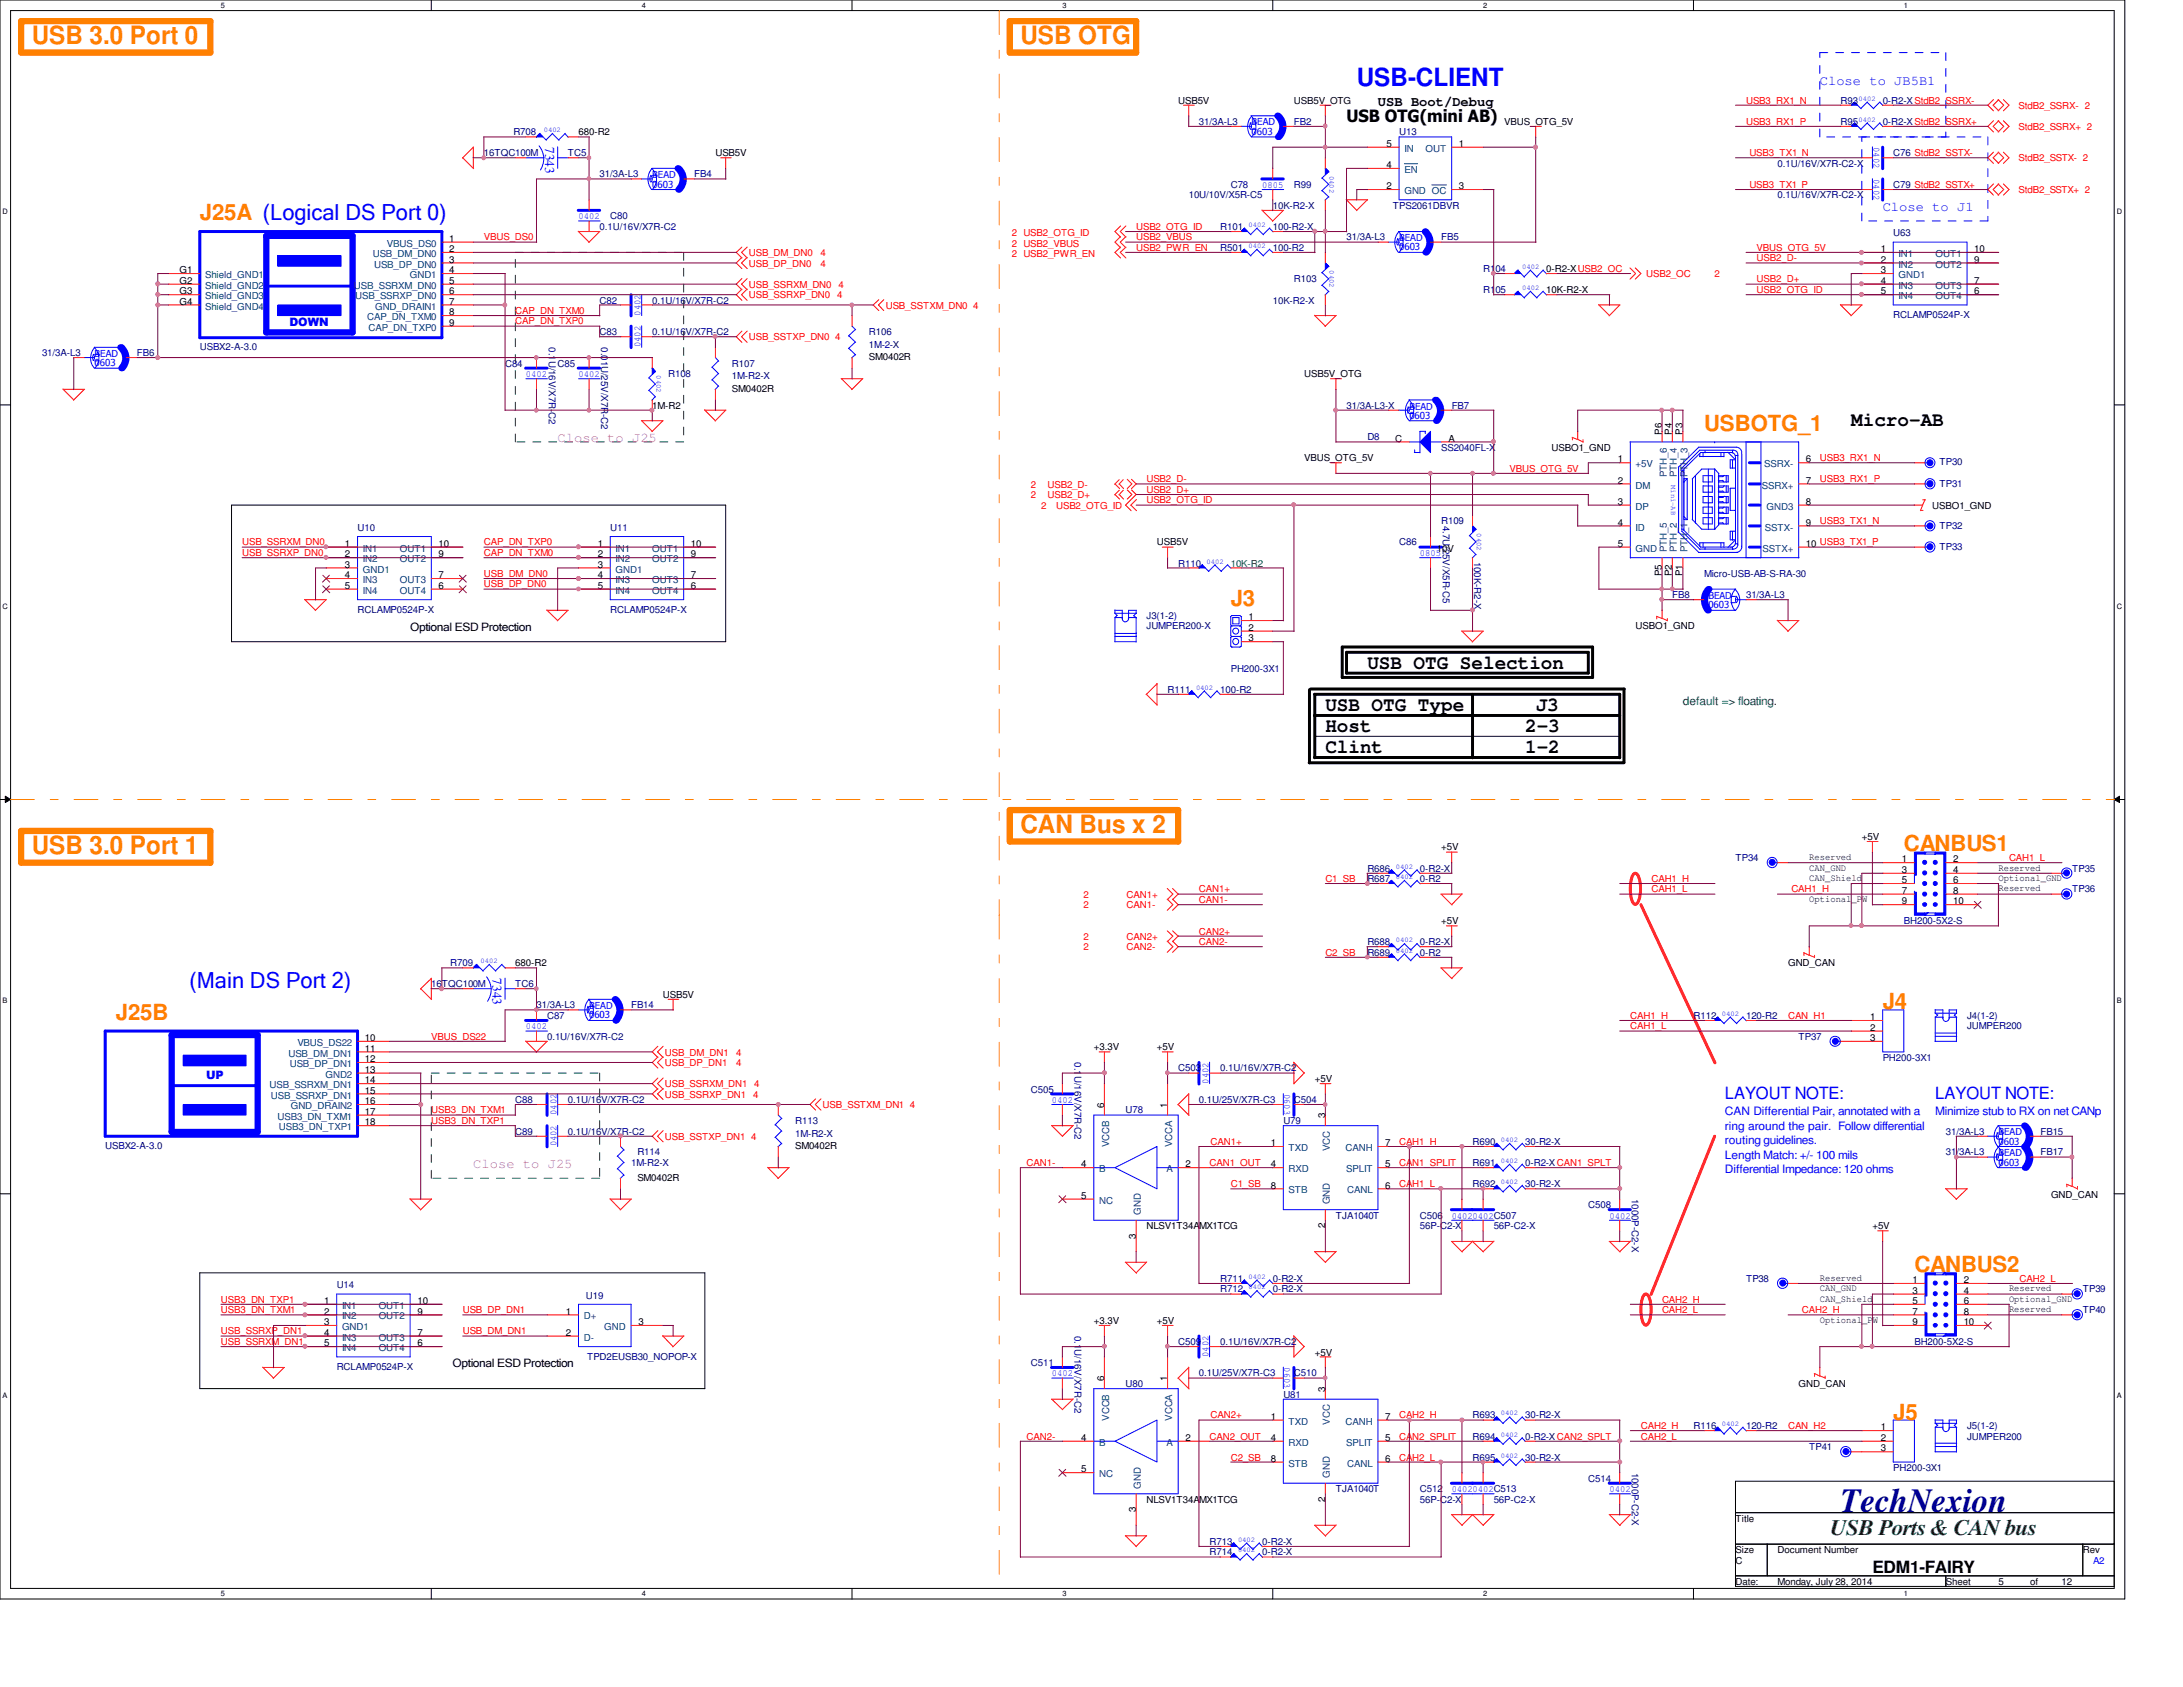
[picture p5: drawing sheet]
<svg xmlns="http://www.w3.org/2000/svg" width="279mm" height="216mm" viewBox="0 0 279 216" stroke-linecap="round" stroke-linejoin="round" font-family="sans-serif">
<defs><g id="words">
<text font-size="4.3" fill="#000080" x="235.6" y="193.5">TechNexion</text>
<g font-size="3.2" fill="#ff8000">
<text x="4.1" y="5.7">USB 3.0 Port 0</text>
<text x="130.6" y="5.7">USB OTG</text>
<text x="130.6" y="106.6">CAN Bus x 2</text>
<text x="4.1" y="109.3">USB 3.0 Port 1</text>
</g>
<text font-size="3.2" fill="#00f" x="173.7" y="11">USB-CLIENT</text>
<g font-size="2.8" fill="#ff8000">
<text x="25.6" y="28.2">J25A (Logical DS Port 0)</text>
<text x="218.1" y="55.1">USBOTG_1</text>
<text x="157.5" y="77.6">J3</text>
<text x="243.7" y="109">CANBUS1</text>
<text x="14.8" y="130.5">J25B</text>
<text x="241" y="129.2">J4</text>
<text x="245" y="162.8">CANBUS2</text>
<text x="242.3" y="181.7">J5</text>
</g>
<text font-size="2.8" fill="#00f" x="24.3" y="126.5">(Main DS Port 2)</text>
<text font-size="2.8" fill="#008000" x="234.2" y="196.4">USB Ports &amp; CAN bus</text>
<g font-size="2.5">
<text x="236.9" y="54.6">Micro-AB</text>
<text x="175" y="85.6">USB OTG Selection</text>
<text x="169.6" y="93.6">Host</text>
<text x="169.6" y="90.9">USB OTG Type</text>
<text x="195.2" y="93.6">2-3</text>
<text x="196.6" y="90.9">J3</text>
<text x="169.6" y="96.3">Clint</text>
<text x="195.2" y="96.3">1-2</text>
</g>
<g font-size="2.2">
<text x="172.3" y="15.6">USB OTG(mini AB)</text>
<text x="239.6" y="201.3">EDM1-FAIRY</text>
</g>
<g font-size="2.2" fill="#00f">
<text x="220.8" y="140.7">LAYOUT NOTE:</text>
<text x="247.7" y="140.7">LAYOUT NOTE:</text>
</g>
<g font-size="1.7" fill="#00f">
<text x="232.9" y="10.8">Close to JB5B1</text>
<text x="69.8" y="18.8" transform="rotate(90 69.8 18.8)">7343</text>
<text x="241" y="27">Close to J1</text>
<text x="63" y="125.2" transform="rotate(90 63 125.2)">7343</text>
</g>
<text font-size="1.7" x="176.4" y="13.6">USB Boot/Debug</text>
<g font-size="1.7" fill="#f0f">
<text x="71.4" y="56.6">Close to J25</text>
<text x="60.6" y="149.5">Close to J25</text>
</g>
<g font-size="1.5" fill="#00f">
<text x="37" y="41.8">DOWN</text>
<text x="26.4" y="138">UP</text>
<text x="220.8" y="142.7">CAN Differential Pair, annotated with a</text>
<text x="247.7" y="142.7">Minimize stub to RX on net CANp</text>
<text x="220.8" y="144.6">ring around the pair. Follow differential</text>
<text x="220.8" y="146.4">routing guidelines.</text>
<text x="220.8" y="148.3">Length Match: +/- 100 mils</text>
<text x="220.8" y="150.2">Differential Impedance: 120 ohms</text>
</g>
<g font-size="1.5">
<text x="52.5" y="80.8">Optional ESD Protection</text>
<text x="57.9" y="175">Optional ESD Protection</text>
</g>
<text font-size="1.5" fill="#008000" x="215.4" y="90.2">default =&gt; floating.</text>
<g font-size="1.2" fill="#000080">
<text x="65.7" y="17.3">R708</text>
<text x="153.5" y="16">31/3A-L3</text>
<text x="165.6" y="16">FB2</text>
<text x="179.1" y="17.3">U13</text>
<text x="235.6" y="13.3">R93</text>
<text x="235.6" y="16">R95</text>
<text x="241" y="13.3">0-R2-XStdB2_SSRX-</text>
<text x="241" y="16">0-R2-XStdB2_SSRX+</text>
<text x="61.9" y="20">16TQC100M</text>
<text x="72.7" y="20">TC5</text>
<text x="76.8" y="22.7">31/3A-L3</text>
<text x="88.9" y="22.7">FB4</text>
<text x="227.5" y="21.3">0.1U/16V/X7R-C2-X</text>
<text x="242.3" y="20">C76 StdB2_SSTX-</text>
<text x="76.8" y="29.4">0.1U/16V/X7R-C2</text>
<text x="78.1" y="28.1">C80</text>
<text x="152.1" y="25.4">10U/10V/X5R-C5</text>
<text x="156.2" y="29.4">R101</text>
<text x="157.5" y="24">C78</text>
<text x="162.9" y="29.4">100-R2-X</text>
<text x="162.9" y="26.7">10K-R2-X</text>
<text x="165.6" y="24">R99</text>
<text x="178.3" y="26.7">TPS2061DBVR</text>
<text x="227.5" y="25.4">0.1U/16V/X7R-C2-X</text>
<text x="242.3" y="24">C79 StdB2_SSTX+</text>
<text x="156.2" y="32.1">R501</text>
<text x="162.9" y="32.1">100-R2</text>
<text x="172.3" y="30.8">31/3A-L3</text>
<text x="184.4" y="30.8">FB5</text>
<text x="189.8" y="34.8">R104</text>
<text x="242.3" y="30.2">U63</text>
<text x="76.8" y="38.9">C82</text>
<text x="83.5" y="38.9">0.1U/16V/X7R-C2</text>
<text x="162.9" y="38.9">10K-R2-X</text>
<text x="165.6" y="36.2">R103</text>
<text x="189.8" y="37.5">R105</text>
<text x="242.3" y="40.7">RCLAMP0524P-X</text>
<text x="5.4" y="45.6">31/3A-L3</text>
<text x="17.5" y="45.6">FB6</text>
<text x="25.6" y="44.8">USBX2-A-3.0</text>
<text x="64.6" y="46.9">C84</text>
<text x="70.2" y="44.4" transform="rotate(90 70.2 44.4)">0.1U/16V/X7R-C2</text>
<text x="71.4" y="46.9">C85</text>
<text x="76.8" y="42.9">C83</text>
<text x="77" y="44.4" transform="rotate(90 77 44.4)">0.01U/25V/X7R-C2</text>
<text x="83.5" y="42.9">0.1U/16V/X7R-C2</text>
<text x="93.7" y="46.9">R107</text>
<text x="111.2" y="42.9">R106</text>
<text x="111.2" y="44.5">1M-2-X</text>
<text x="85.5" y="48.3">R108</text>
<text x="93.7" y="48.6">1M-R2-X</text>
<text x="172.3" y="52.3">31/3A-L3-X</text>
<text x="185.8" y="52.3">FB7</text>
<text x="175" y="56.3">D8</text>
<text x="184.4" y="57.7">SS2040FL-X</text>
<text x="248.2" y="59.6">TP30</text>
<text x="248.2" y="62.3">TP31</text>
<text x="45.8" y="67.9">U10</text>
<text x="78.1" y="67.9">U11</text>
<text x="179.1" y="69.8">C86</text>
<text x="184.4" y="67.1">R109</text>
<text x="184.7" y="67.3" transform="rotate(90 184.7 67.3)">4.7U/25V/X5R-C5</text>
<text x="188.7" y="71.9" transform="rotate(90 188.7 71.9)">100K-R2-X</text>
<text x="248.2" y="70.4">TP33</text>
<text x="248.2" y="67.6">TP32</text>
<text x="150.8" y="72.5">R110</text>
<text x="214" y="76.5">FB8</text>
<text x="218.1" y="73.8">Micro-USB-AB-S-RA-30</text>
<text x="223.5" y="76.5">31/3A-L3</text>
<text x="45.8" y="78.4">RCLAMP0524P-X</text>
<text x="78.1" y="78.4">RCLAMP0524P-X</text>
<text x="146.7" y="79.2">J3(1-2)</text>
<text x="146.7" y="80.6">JUMPER200-X</text>
<text x="149.4" y="88.6">R111</text>
<text x="156.2" y="88.6">100-R2</text>
<text x="157.5" y="86">PH200-3X1</text>
<text x="175" y="111.5">R686</text>
<text x="175" y="112.9">R687</text>
<text x="181.7" y="111.5">0-R2-X</text>
<text x="181.7" y="112.9">0-R2</text>
<text x="222.1" y="110.2">TP34</text>
<text x="265.2" y="111.5">TP35</text>
<text x="243.7" y="118.3">BH200-5X2-S</text>
<text x="265.2" y="114.2">TP36</text>
<text x="57.6" y="123.7">R709</text>
<text x="175" y="120.9">R688</text>
<text x="175" y="122.3">R689</text>
<text x="181.7" y="120.9">0-R2-X</text>
<text x="181.7" y="122.3">0-R2</text>
<text x="55.2" y="126.4">16TQC100M</text>
<text x="66" y="126.4">TC6</text>
<text x="68.7" y="129">31/3A-L3</text>
<text x="70" y="130.4">C87</text>
<text x="80.8" y="129">FB14</text>
<text x="216.7" y="130.4">R112</text>
<text x="223.5" y="130.4">120-R2</text>
<text x="251.8" y="130.4">J4(1-2)</text>
<text x="251.8" y="131.7">JUMPER200</text>
<text x="70" y="133.1">0.1U/16V/X7R-C2</text>
<text x="137.5" y="136" transform="rotate(90 137.5 136)">0.1U/16V/X7R-C2</text>
<text x="150.8" y="137.1">C503</text>
<text x="156.2" y="137.1">0.1U/16V/X7R-C2</text>
<text x="230.2" y="133.1">TP37</text>
<text x="241" y="135.8">PH200-3X1</text>
<text x="66" y="141.1">C88</text>
<text x="72.7" y="141.1">0.1U/16V/X7R-C2</text>
<text x="101.8" y="143.8">R113</text>
<text x="132" y="139.8">C505</text>
<text x="144.1" y="142.5">U78</text>
<text x="153.5" y="141.1">0.1U/25V/X7R-C3</text>
<text x="164.3" y="143.8">U79</text>
<text x="165.6" y="141.1">C504</text>
<text x="13.5" y="147.1">USBX2-A-3.0</text>
<text x="66" y="145.2">C89</text>
<text x="72.7" y="145.2">0.1U/16V/X7R-C2</text>
<text x="80.8" y="149.2">1M-R2-X</text>
<text x="81.6" y="147.9">R114</text>
<text x="101.8" y="145.5">1M-R2-X</text>
<text x="188.5" y="149.2">R691</text>
<text x="188.5" y="146.6">R690</text>
<text x="195.2" y="149.2">0-R2-XCAN1_SPLT</text>
<text x="195.2" y="146.6">30-R2-X</text>
<text x="249" y="145.2">31/3A-L3</text>
<text x="249" y="147.9">31/3A-L3</text>
<text x="261.2" y="145.2">FB15</text>
<text x="261.2" y="147.9">FB17</text>
<text x="171" y="156">TJA1040T</text>
<text x="181.7" y="156">C506</text>
<text x="188.5" y="151.9">R692</text>
<text x="195.2" y="151.9">30-R2-X</text>
<text x="203.3" y="154.6">C508</text>
<text x="208.9" y="153.5" transform="rotate(90 208.9 153.5)">1000P-C2-X</text>
<text x="181.7" y="157.3">56P-C2-X</text>
<text x="191.2" y="157.3">56P-C2-X</text>
<text x="43.1" y="164.8">U14</text>
<text x="75" y="166.2">U19</text>
<text x="156.2" y="164">R711</text>
<text x="156.2" y="165.4">R712</text>
<text x="162.9" y="164">0-R2-X</text>
<text x="162.9" y="165.4">0-R2-X</text>
<text x="223.5" y="164">TP38</text>
<text x="266.6" y="165.4">TP39</text>
<text x="75.1" y="174">TPD2EUSB30_NOPOP-X</text>
<text x="137.5" y="171" transform="rotate(90 137.5 171)">0.1U/16V/X7R-C2</text>
<text x="150.8" y="172.1">C509</text>
<text x="156.2" y="172.1">0.1U/16V/X7R-C2</text>
<text x="245" y="172.1">BH200-5X2-S</text>
<text x="266.6" y="168.1">TP40</text>
<text x="43.1" y="175.3">RCLAMP0524P-X</text>
<text x="132" y="174.8">C511</text>
<text x="144.1" y="177.5">U80</text>
<text x="153.5" y="176.1">0.1U/25V/X7R-C3</text>
<text x="164.3" y="178.9">U81</text>
<text x="165.6" y="176.1">C510</text>
<text x="188.5" y="184.2">R694</text>
<text x="188.5" y="181.5">R693</text>
<text x="195.2" y="184.2">0-R2-XCAN2_SPLT</text>
<text x="195.2" y="181.5">30-R2-X</text>
<text x="216.7" y="182.9">R116</text>
<text x="223.5" y="182.9">120-R2</text>
<text x="231.6" y="185.6">TP41</text>
<text x="251.8" y="182.9">J5(1-2)</text>
<text x="251.8" y="184.2">JUMPER200</text>
<text x="171" y="191">TJA1040T</text>
<text x="181.7" y="191">C512</text>
<text x="188.5" y="186.9">R695</text>
<text x="195.2" y="186.9">30-R2-X</text>
<text x="203.3" y="189.6">C514</text>
<text x="208.9" y="188.5" transform="rotate(90 208.9 188.5)">1000P-C2-X</text>
<text x="242.3" y="188.3">PH200-3X1</text>
<text x="154.8" y="197.7">R713</text>
<text x="161.5" y="197.7">0-R2-X</text>
<text x="181.7" y="192.3">56P-C2-X</text>
<text x="191.2" y="192.3">56P-C2-X</text>
<text x="154.8" y="199.1">R714</text>
<text x="161.5" y="199.1">0-R2-X</text>
</g>
<g font-size="1.2">
<text x="74" y="17.3">680-R2</text>
<text x="150.8" y="13.3">USB5V</text>
<text x="165.6" y="13.3">USB5V_OTG</text>
<text x="192.5" y="16">VBUS_OTG_5V</text>
<text x="91.6" y="20">USB5V</text>
<text x="177.5" y="18.8">5</text>
<text x="177.5" y="21.5">4</text>
<text x="186.7" y="18.8">1</text>
<text x="177.5" y="24.2">2</text>
<text x="186.7" y="24.2">3</text>
<text x="23" y="35">G1</text>
<text x="57.5" y="30.9">1</text>
<text x="57.5" y="32.3">2</text>
<text x="57.5" y="33.6">3</text>
<text x="57.5" y="35">4</text>
<text x="197.9" y="34.8">0-R2-XUSB2_OC</text>
<text x="240.7" y="32.3">1</text>
<text x="240.7" y="33.6">2</text>
<text x="240.7" y="35">3</text>
<text x="252.7" y="33.6">9</text>
<text x="252.7" y="32.3">10</text>
<text x="23" y="36.3">G2</text>
<text x="23" y="37.7">G3</text>
<text x="23" y="39">G4</text>
<text x="57.5" y="36.3">5</text>
<text x="57.5" y="37.7">6</text>
<text x="57.5" y="39">7</text>
<text x="57.5" y="40.3">8</text>
<text x="57.5" y="41.7">9</text>
<text x="197.9" y="37.5">10K-R2-X</text>
<text x="240.7" y="36.3">4</text>
<text x="240.7" y="37.7">5</text>
<text x="252.7" y="37.7">6</text>
<text x="252.7" y="36.3">7</text>
<text x="111.2" y="46.1">SM0402R</text>
<text x="83.5" y="52.3">1M-R2</text>
<text x="93.7" y="50.2">SM0402R</text>
<text x="166.9" y="48.3">USB5V_OTG</text>
<text x="166.9" y="59.1">VBUS_OTG_5V</text>
<text x="178.6" y="56.5">C</text>
<text x="185.4" y="56.5">A</text>
<text x="198.6" y="57.7">USBO1_GND</text>
<text x="207.1" y="59.2">1</text>
<text x="212.7" y="55.6" transform="rotate(-90 212.7 55.6)">P6</text>
<text x="214" y="55.6" transform="rotate(-90 214 55.6)">P4</text>
<text x="215.3" y="55.6" transform="rotate(-90 215.3 55.6)">P3</text>
<text x="231.1" y="59.2">6</text>
<text x="207.1" y="61.9">2</text>
<text x="207.1" y="64.6">3</text>
<text x="231.1" y="61.9">7</text>
<text x="231.1" y="64.6">8</text>
<text x="247.3" y="65.1">USBO1_GND</text>
<text x="44.2" y="70">1</text>
<text x="44.2" y="71.3">2</text>
<text x="56.1" y="71.3">9</text>
<text x="56.1" y="70">10</text>
<text x="76.5" y="70">1</text>
<text x="76.5" y="71.3">2</text>
<text x="88.4" y="71.3">9</text>
<text x="88.4" y="70">10</text>
<text x="148.1" y="69.8">USB5V</text>
<text x="183.9" y="70.6">10V</text>
<text x="207.1" y="67.3">4</text>
<text x="207.1" y="70">5</text>
<text x="231.1" y="67.3">9</text>
<text x="231.1" y="70">10 USB3_TX1_P</text>
<text x="44.2" y="72.6">3</text>
<text x="44.2" y="74">4</text>
<text x="44.2" y="75.4">5</text>
<text x="56.1" y="75.4">6</text>
<text x="56.1" y="74">7</text>
<text x="76.5" y="72.6">3</text>
<text x="76.5" y="74">4</text>
<text x="76.5" y="75.4">5</text>
<text x="88.4" y="75.4">6</text>
<text x="88.4" y="74">7</text>
<text x="212.7" y="73.7" transform="rotate(-90 212.7 73.7)">P5</text>
<text x="214" y="73.7" transform="rotate(-90 214 73.7)">P2</text>
<text x="215.3" y="73.7" transform="rotate(-90 215.3 73.7)">P1</text>
<text x="159.8" y="79.4">1</text>
<text x="159.8" y="80.7">2</text>
<text x="159.8" y="82.1">3</text>
<text x="209.3" y="80.6">USBO1_GND</text>
<text x="238.3" y="107.5">+5V</text>
<text x="184.4" y="108.8">+5V</text>
<text x="231.6" y="112.8">CAN_Shield</text>
<text x="231.6" y="111.4">CAN_GND</text>
<text x="231.6" y="110.1">Reserved</text>
<text x="243.4" y="110.4">1</text>
<text x="243.4" y="111.7">3</text>
<text x="243.4" y="113">5</text>
<text x="250" y="110.4">2</text>
<text x="250" y="111.7">4</text>
<text x="250" y="113">6</text>
<text x="255.8" y="112.8">Optional_GND</text>
<text x="255.8" y="111.4">Reserved</text>
<text x="184.4" y="118.3">+5V</text>
<text x="231.6" y="115.4">Optional_PW</text>
<text x="243.4" y="114.4">7</text>
<text x="243.4" y="115.7">9</text>
<text x="250" y="114.4">8</text>
<text x="250" y="115.7">10</text>
<text x="255.8" y="114.1">Reserved</text>
<text x="66" y="123.7">680-R2</text>
<text x="228.9" y="123.7">GND_CAN</text>
<text x="84.8" y="127.7">USB5V</text>
<text x="239.4" y="130.6">1</text>
<text x="239.4" y="131.9">2</text>
<text x="46.7" y="133.2">10</text>
<text x="46.7" y="134.6">11</text>
<text x="46.7" y="135.9">12</text>
<text x="46.7" y="137.3">13</text>
<text x="140" y="134.4">+3.3V</text>
<text x="148.1" y="134.4">+5V</text>
<text x="239.4" y="133.2">3</text>
<text x="46.7" y="138.6">14</text>
<text x="46.7" y="140">15</text>
<text x="46.7" y="141.3">16</text>
<text x="46.7" y="142.7">17</text>
<text x="141.3" y="141.8" transform="rotate(-90 141.3 141.8)">6</text>
<text x="149.4" y="141.8" transform="rotate(-90 149.4 141.8)">1</text>
<text x="168.3" y="138.5">+5V</text>
<text x="169.6" y="143.1" transform="rotate(-90 169.6 143.1)">3</text>
<text x="46.7" y="144">18</text>
<text x="101.8" y="147.1">SM0402R</text>
<text x="138.4" y="149.4">4</text>
<text x="151.7" y="149.4">2</text>
<text x="162.6" y="146.7">1</text>
<text x="162.6" y="149.4">4</text>
<text x="177.3" y="149.4">5</text>
<text x="177.3" y="146.7">7</text>
<text x="81.6" y="151.1">SM0402R</text>
<text x="138.4" y="153.4">5</text>
<text x="162.6" y="152.1">8</text>
<text x="177.3" y="152.1">6</text>
<text x="262.5" y="153.3">GND_CAN</text>
<text x="145.4" y="158.5" transform="rotate(-90 145.4 158.5)">3</text>
<text x="146.7" y="157.3">NLSV1T34AMX1TCG</text>
<text x="169.6" y="157.2" transform="rotate(-90 169.6 157.2)">2</text>
<text x="239.6" y="157.3">+5V</text>
<text x="41.5" y="166.9">1</text>
<text x="53.4" y="166.9">10</text>
<text x="232.9" y="166.6">CAN_Shield</text>
<text x="232.9" y="165.3">CAN_GND</text>
<text x="232.9" y="163.9">Reserved</text>
<text x="244.8" y="164.2">1</text>
<text x="244.8" y="165.6">3</text>
<text x="244.8" y="166.9">5</text>
<text x="251.3" y="164.2">2</text>
<text x="251.3" y="165.6">4</text>
<text x="251.3" y="166.9">6</text>
<text x="257.1" y="166.6">Optional_GND</text>
<text x="257.1" y="165.3">Reserved</text>
<text x="257.1" y="167.9">Reserved</text>
<text x="41.5" y="168.2">2</text>
<text x="41.5" y="169.6">3</text>
<text x="41.5" y="170.9">4</text>
<text x="41.5" y="172.3">5</text>
<text x="53.4" y="172.3">6</text>
<text x="53.4" y="170.9">7</text>
<text x="53.4" y="168.2">9</text>
<text x="72.4" y="168.2">1</text>
<text x="72.4" y="170.9">2</text>
<text x="81.7" y="169.6">3</text>
<text x="140" y="169.4">+3.3V</text>
<text x="148.1" y="169.4">+5V</text>
<text x="168.3" y="173.5">+5V</text>
<text x="232.9" y="169.3">Optional_PW</text>
<text x="244.8" y="168.2">7</text>
<text x="244.8" y="169.6">9</text>
<text x="251.3" y="168.2">8</text>
<text x="251.3" y="169.6">10</text>
<text x="141.3" y="176.8" transform="rotate(-90 141.3 176.8)">6</text>
<text x="149.4" y="176.8" transform="rotate(-90 149.4 176.8)">1</text>
<text x="169.6" y="178.1" transform="rotate(-90 169.6 178.1)">3</text>
<text x="230.2" y="177.5">GND_CAN</text>
<text x="138.4" y="184.4">4</text>
<text x="151.7" y="184.4">2</text>
<text x="162.6" y="181.7">1</text>
<text x="162.6" y="184.4">4</text>
<text x="177.3" y="184.4">5</text>
<text x="177.3" y="181.7">7</text>
<text x="240.7" y="183">1</text>
<text x="240.7" y="184.4">2</text>
<text x="240.7" y="185.8">3</text>
<text x="138.4" y="188.4">5</text>
<text x="162.6" y="187.1">8</text>
<text x="177.3" y="187.1">6</text>
<text x="145.4" y="193.5" transform="rotate(-90 145.4 193.5)">3</text>
<text x="146.7" y="192.3">NLSV1T34AMX1TCG</text>
<text x="169.6" y="192.2" transform="rotate(-90 169.6 192.2)">2</text>
<text x="222.1" y="194.7">Title</text>
<text x="222.1" y="200.1">C</text>
<text x="222.1" y="198.8">Size</text>
<text x="222.1" y="202.8">Date:</text>
<text x="227.5" y="202.8">Monday, July 28, 2014</text>
<text x="227.5" y="198.8">Document Number</text>
<text x="249" y="202.8">Sheet</text>
<text x="255.8" y="202.8">5</text>
<text x="259.8" y="202.8">of</text>
<text x="263.9" y="202.8">12</text>
<text x="266.6" y="198.8">Rev</text>
</g>
<g font-size="1.2" fill="#00f">
<text x="160.2" y="16">BEAD</text>
<text x="160.2" y="17.3">0603</text>
<text x="83.5" y="22.8">BEAD</text>
<text x="239.8" y="18.8" transform="rotate(90 239.8 18.8)">0402</text>
<text x="239.8" y="22.9" transform="rotate(90 239.8 22.9)">0402</text>
<text x="74" y="28.1">0402</text>
<text x="83.5" y="24">0603</text>
<text x="161.5" y="24">0805</text>
<text x="179.1" y="30.9">BEAD</text>
<text x="179.1" y="32">0603</text>
<text x="82" y="40.4" transform="rotate(-90 82 40.4)">0402</text>
<text x="12.1" y="45.7">BEAD</text>
<text x="12.1" y="46.9">0603</text>
<text x="82" y="44.4" transform="rotate(-90 82 44.4)">0402</text>
<text x="67.3" y="48.3">0402</text>
<text x="74" y="48.3">0402</text>
<text x="180.4" y="52.4">BEAD</text>
<text x="180.4" y="53.6">0603</text>
<text x="181.7" y="71.2">0805</text>
<text x="218.7" y="76.6">BEAD</text>
<text x="218.7" y="77.9">0603</text>
<text x="67.3" y="131.7">0402</text>
<text x="75.4" y="129.1">BEAD</text>
<text x="75.4" y="130.3">0603</text>
<text x="71.2" y="142.7" transform="rotate(-90 71.2 142.7)">0402</text>
<text x="134.6" y="141.2">0402</text>
<text x="154.7" y="138.7" transform="rotate(-90 154.7 138.7)">0402</text>
<text x="164.4" y="140" transform="rotate(90 164.4 140)">0603</text>
<text x="71.2" y="146.7" transform="rotate(-90 71.2 146.7)">0402</text>
<text x="255.8" y="145.3">BEAD</text>
<text x="255.8" y="146.5">0603</text>
<text x="255.8" y="148">BEAD</text>
<text x="255.8" y="149.2">0603</text>
<text x="185.8" y="156">04020402C507</text>
<text x="206" y="156">0402</text>
<text x="154.7" y="173.7" transform="rotate(-90 154.7 173.7)">0402</text>
<text x="134.6" y="176.1">0402</text>
<text x="164.4" y="175" transform="rotate(90 164.4 175)">0603</text>
<text x="185.8" y="191">04020402C513</text>
<text x="206" y="191">0402</text>
<text x="267.9" y="200.1">A2</text>
</g>
<g font-size="1.2" fill="#f00">
<text x="223.5" y="13.3">USB3_RX1_N</text>
<text x="223.5" y="16">USB3_RX1_P</text>
<text x="258.4" y="13.9">StdB2_SSRX- 2</text>
<text x="258.4" y="16.6">StdB2_SSRX+ 2</text>
<text x="223.9" y="20">USB3_TX1_N</text>
<text x="258.4" y="20.7">StdB2_SSTX- 2</text>
<text x="145.4" y="29.4">USB2_OTG_ID</text>
<text x="223.9" y="24">USB3_TX1_P</text>
<text x="258.4" y="24.7">StdB2_SSTX+ 2</text>
<text x="61.9" y="30.8">VBUS_DS0</text>
<text x="95.8" y="32.8">USB_DM_DN0</text>
<text x="95.8" y="34.1">USB_DP_DN0</text>
<text x="105" y="32.8">4</text>
<text x="105" y="34.1">4</text>
<text x="129.5" y="32.9">2 USB2_PWR_EN</text>
<text x="129.5" y="30.2">2 USB2_OTG_ID</text>
<text x="129.5" y="31.6">2 USB2_VBUS</text>
<text x="145.4" y="32.1">USB2_PWR_EN</text>
<text x="145.4" y="30.8">USB2_VBUS</text>
<text x="210.7" y="35.5">USB2_OC</text>
<text x="219.5" y="35.5">2</text>
<text x="224.8" y="33.4">USB2_D-</text>
<text x="224.8" y="32.1">VBUS_OTG_5V</text>
<text x="66" y="40.2">CAP_DN_TXM0</text>
<text x="66" y="41.5">CAP_DN_TXP0</text>
<text x="95.8" y="38.2">USB_SSRXP_DN0</text>
<text x="95.8" y="36.8">USB_SSRXM_DN0</text>
<text x="107.1" y="38.2">4</text>
<text x="107.3" y="36.8">4</text>
<text x="113.4" y="39.5">USB_SSTXM_DN0 4</text>
<text x="224.8" y="36.2">USB2_D+</text>
<text x="224.8" y="37.5">USB2_OTG_ID</text>
<text x="95.8" y="43.6">USB_SSTXP_DN0 4</text>
<text x="232.9" y="59.1">USB3_RX1_N</text>
<text x="132" y="62.4">2</text>
<text x="132" y="63.8">2</text>
<text x="133.3" y="65.1">2</text>
<text x="134.1" y="62.4">USB2_D-</text>
<text x="134.1" y="63.8">USB2_D+</text>
<text x="135.2" y="65.1">USB2_OTG_ID</text>
<text x="146.7" y="63.1">USB2_D+</text>
<text x="146.7" y="61.7">USB2_D-</text>
<text x="146.7" y="64.4">USB2_OTG_ID</text>
<text x="193.2" y="60.4">VBUS_OTG_5V</text>
<text x="232.9" y="61.7">USB3_RX1_P</text>
<text x="31" y="69.8">USB_SSRXM_DN0</text>
<text x="31" y="71.2">USB_SSRXP_DN0</text>
<text x="61.9" y="69.8">CAP_DN_TXP0</text>
<text x="61.9" y="71.2">CAP_DN_TXM0</text>
<text x="232.9" y="67.1">USB3_TX1_N</text>
<text x="61.9" y="73.8">USB_DM_DN0</text>
<text x="61.9" y="75.2">USB_DP_DN0</text>
<text x="169.6" y="112.9">C1_SB</text>
<text x="211.4" y="112.9">CAH1_H</text>
<text x="257.1" y="110.2">CAH1_L</text>
<text x="138.7" y="116.2">2</text>
<text x="138.7" y="114.9">2</text>
<text x="144.2" y="116.2">CAN1-</text>
<text x="144.2" y="114.9">CAN1+</text>
<text x="153.5" y="115.6">CAN1-</text>
<text x="153.5" y="119.6">CAN2+</text>
<text x="153.5" y="114.2">CAN1+</text>
<text x="211.4" y="114.2">CAH1_L</text>
<text x="229.3" y="114.2">CAH1_H</text>
<text x="138.7" y="121.6">2</text>
<text x="138.7" y="120.3">2</text>
<text x="144.2" y="121.6">CAN2-</text>
<text x="144.2" y="120.3">CAN2+</text>
<text x="153.5" y="120.9">CAN2-</text>
<text x="169.6" y="122.3">C2_SB</text>
<text x="208.7" y="131.7">CAH1_L</text>
<text x="208.7" y="130.4">CAH1_H</text>
<text x="228.9" y="130.4">CAN_H1</text>
<text x="55.2" y="133.1">VBUS_DS22</text>
<text x="85.1" y="135.1">USB_DM_DN1</text>
<text x="85.1" y="136.4">USB_DP_DN1</text>
<text x="94.2" y="135.1">4</text>
<text x="94.2" y="136.4">4</text>
<text x="55.2" y="143.8">USB3_DN_TXP1</text>
<text x="55.2" y="142.5">USB3_DN_TXM1</text>
<text x="85.1" y="139.1">USB_SSRXM_DN1 4</text>
<text x="85.1" y="140.5">USB_SSRXP_DN1</text>
<text x="96.4" y="140.5">4</text>
<text x="105.3" y="141.8">USB_SSTXM_DN1 4</text>
<text x="85.1" y="145.9">USB_SSTXP_DN1 4</text>
<text x="131.4" y="149.2">CAN1-</text>
<text x="154.8" y="149.2">CAN1_OUT</text>
<text x="154.9" y="146.6">CAN1+</text>
<text x="179.1" y="146.6">CAH1_H</text>
<text x="179.1" y="149.2">CAN1_SPLIT</text>
<text x="157.5" y="151.9">C1_SB</text>
<text x="179.1" y="151.9">CAH1_L</text>
<text x="28.3" y="166.8">USB3_DN_TXP1</text>
<text x="212.7" y="166.8">CAH2_H</text>
<text x="258.5" y="164">CAH2_L</text>
<text x="28.3" y="168.1">USB3_DN_TXM1</text>
<text x="28.3" y="172.1">USB_SSRXM_DN1</text>
<text x="28.3" y="170.8">USB_SSRXP_DN1</text>
<text x="59.2" y="168.1">USB_DP_DN1</text>
<text x="59.2" y="170.8">USB_DM_DN1</text>
<text x="212.7" y="168.1">CAH2_L</text>
<text x="230.6" y="168.1">CAH2_H</text>
<text x="131.4" y="184.2">CAN2-</text>
<text x="154.8" y="184.2">CAN2_OUT</text>
<text x="154.9" y="181.5">CAN2+</text>
<text x="179.1" y="181.5">CAH2_H</text>
<text x="179.1" y="184.2">CAN2_SPLIT</text>
<text x="210" y="182.9">CAH2_H</text>
<text x="210" y="184.2">CAH2_L</text>
<text x="228.9" y="182.9">CAN_H2</text>
<text x="157.5" y="186.9">C2_SB</text>
<text x="179.1" y="186.9">CAH2_L</text>
</g>
<g font-size="1.2" fill="#004080">
<text x="179.7" y="19.4">IN</text>
<text x="179.7" y="22.1">EN</text>
<text x="182.5" y="19.4">OUT</text>
<text x="179.7" y="24.8">GND OC</text>
<text x="26.2" y="35.6">Shield_GND1</text>
<text x="47.7" y="32.9">USB_DM_DN0</text>
<text x="47.9" y="34.2">USB_DP_DN0</text>
<text x="49.5" y="31.6">VBUS_DS0</text>
<text x="52.5" y="35.6">GND1</text>
<text x="243" y="32.9">IN1</text>
<text x="243" y="34.2">IN2</text>
<text x="243" y="35.6">GND1</text>
<text x="247.7" y="34.2">OUT2</text>
<text x="247.7" y="32.9">OUT1</text>
<text x="26.2" y="37">Shield_GND2</text>
<text x="26.2" y="38.3">Shield_GND3</text>
<text x="26.2" y="39.6">Shield_GND4</text>
<text x="45.3" y="37">USB_SSRXM_DN0</text>
<text x="45.5" y="38.3">USB_SSRXP_DN0</text>
<text x="47" y="41">CAP_DN_TXM0</text>
<text x="48" y="39.6">GND_DRAIN1</text>
<text x="243" y="37">IN3</text>
<text x="243" y="38.3">IN4</text>
<text x="247.7" y="38.3">OUT4</text>
<text x="247.7" y="37">OUT3</text>
<text x="47.2" y="42.3">CAP_DN_TXP0</text>
<text x="209.3" y="59.8">+5V</text>
<text x="225.8" y="59.8">SSRX-</text>
<text x="209.3" y="62.5">DM</text>
<text x="209.3" y="65.2">DP</text>
<text x="213.3" y="61.1" transform="rotate(-90 213.3 61.1)">PTH_6</text>
<text x="214.6" y="61.1" transform="rotate(-90 214.6 61.1)">PTH_4</text>
<text x="216" y="61.1" transform="rotate(-90 216 61.1)">PTH_3</text>
<text x="225.5" y="62.5">SSRX+</text>
<text x="226.1" y="65.2">GND3</text>
<text x="46.4" y="70.6">IN1</text>
<text x="46.4" y="72">IN2</text>
<text x="51.2" y="72">OUT2</text>
<text x="51.2" y="70.6">OUT1</text>
<text x="78.8" y="70.6">IN1</text>
<text x="78.8" y="72">IN2</text>
<text x="83.5" y="72">OUT2</text>
<text x="83.5" y="70.6">OUT1</text>
<text x="209.3" y="67.9">ID</text>
<text x="209.3" y="70.6">GND</text>
<text x="213.3" y="70.7" transform="rotate(-90 213.3 70.7)">PTH_5</text>
<text x="214.6" y="70.7" transform="rotate(-90 214.6 70.7)">PTH_2</text>
<text x="216" y="70.7" transform="rotate(-90 216 70.7)">PTH_1</text>
<text x="225.6" y="70.6">SSTX+</text>
<text x="225.9" y="67.9">SSTX-</text>
<text x="46.4" y="73.3">GND1</text>
<text x="46.4" y="74.6">IN3</text>
<text x="46.4" y="76">IN4</text>
<text x="51.2" y="76">OUT4</text>
<text x="51.2" y="74.6">OUT3</text>
<text x="78.8" y="73.3">GND1</text>
<text x="78.8" y="74.6">IN3</text>
<text x="78.8" y="76">IN4</text>
<text x="83.5" y="74.6">OUT3</text>
<text x="83.5" y="76">OUT4</text>
<text x="36.9" y="135.2">USB_DM_DN1</text>
<text x="37.1" y="136.6">USB_DP_DN1</text>
<text x="38.1" y="133.9">VBUS_DS22</text>
<text x="41.7" y="137.9">GND2</text>
<text x="34.5" y="139.3">USB_SSRXM_DN1</text>
<text x="34.7" y="140.6">USB_SSRXP_DN1</text>
<text x="35.5" y="143.3">USB3_DN_TXM1</text>
<text x="37.2" y="141.9">GND_DRAIN2</text>
<text x="35.7" y="144.7">USB3_DN_TXP1</text>
<text x="141.9" y="146.9" transform="rotate(-90 141.9 146.9)">VCCB</text>
<text x="150" y="146.9" transform="rotate(-90 150 146.9)">VCCA</text>
<text x="164.9" y="147.3">TXD</text>
<text x="170.2" y="147.4" transform="rotate(-90 170.2 147.4)">VCC</text>
<text x="172.2" y="147.3">CANH</text>
<text x="140.7" y="150">B</text>
<text x="140.7" y="154.1">NC</text>
<text x="146" y="155.5" transform="rotate(-90 146 155.5)">GND</text>
<text x="149.3" y="150">A</text>
<text x="164.9" y="150">RXD</text>
<text x="164.9" y="152.7">STB</text>
<text x="170.2" y="154.1" transform="rotate(-90 170.2 154.1)">GND</text>
<text x="172.3" y="150">SPLIT</text>
<text x="172.4" y="152.7">CANL</text>
<text x="43.8" y="167.5">IN1</text>
<text x="48.5" y="167.5">OUT1</text>
<text x="43.8" y="168.9">IN2</text>
<text x="43.8" y="170.2">GND1</text>
<text x="43.8" y="171.6">IN3</text>
<text x="43.8" y="172.9">IN4</text>
<text x="48.5" y="171.6">OUT3</text>
<text x="48.5" y="168.9">OUT2</text>
<text x="48.5" y="172.9">OUT4</text>
<text x="74.7" y="168.9">D+</text>
<text x="74.7" y="171.6">D-</text>
<text x="77.3" y="170.2">GND</text>
<text x="140.7" y="185">B</text>
<text x="141.9" y="181.9" transform="rotate(-90 141.9 181.9)">VCCB</text>
<text x="149.3" y="185">A</text>
<text x="150" y="181.9" transform="rotate(-90 150 181.9)">VCCA</text>
<text x="164.9" y="182.3">TXD</text>
<text x="164.9" y="185">RXD</text>
<text x="170.2" y="182.4" transform="rotate(-90 170.2 182.4)">VCC</text>
<text x="172.2" y="182.3">CANH</text>
<text x="172.3" y="185">SPLIT</text>
<text x="140.7" y="189.1">NC</text>
<text x="146" y="190.5" transform="rotate(-90 146 190.5)">GND</text>
<text x="164.9" y="187.7">STB</text>
<text x="170.2" y="189.1" transform="rotate(-90 170.2 189.1)">GND</text>
<text x="172.4" y="187.7">CANL</text>
</g>
<text font-size="1.2" fill="#008000" x="157.5" y="72.5">10K-R2</text>
<g font-size=".9">
<text x="28.3" y="1">5</text>
<text x="82.1" y="1">4</text>
<text x="136" y="1">3</text>
<text x="189.8" y="1">2</text>
<text x="243.7" y="1">1</text>
<text x=".3" y="27.4">D</text>
<text x="270.9" y="27.4">D</text>
<text x=".3" y="77.9">C</text>
<text x="270.9" y="77.9">C</text>
<text x=".3" y="128.4">B</text>
<text x="270.9" y="128.4">B</text>
<text x=".3" y="178.9">A</text>
<text x="270.9" y="178.9">A</text>
<text x="28.3" y="204.3">5</text>
<text x="82.1" y="204.3">4</text>
<text x="136" y="204.3">3</text>
<text x="189.8" y="204.3">2</text>
<text x="243.7" y="204.3">1</text>
</g>
<g font-size=".9" fill="#00f">
<text x="69.6" y="16.9">0402</text>
<text x="237.9" y="12.9">0402</text>
<text x="237.9" y="15.6">0402</text>
<text x="170.2" y="22.5" transform="rotate(90 170.2 22.5)">0402</text>
<text x="159.8" y="29">0402</text>
<text x="159.8" y="31.7">0402</text>
<text x="170.2" y="34.6" transform="rotate(90 170.2 34.6)">0402</text>
<text x="194.8" y="34.4">0402</text>
<text x="194.8" y="37.1">0402</text>
<text x="84" y="48" transform="rotate(90 84 48)">0402</text>
<text x="213.9" y="62.1" transform="rotate(90 213.9 62.1)">Mini-AB</text>
<text x="189" y="68.2" transform="rotate(90 189 68.2)">0402</text>
<text x="154.4" y="72.1">0402</text>
<text x="153.1" y="88.3">0402</text>
<text x="178.6" y="111.2">0402</text>
<text x="178.6" y="112.5">0402</text>
<text x="61.5" y="123.3">0402</text>
<text x="178.6" y="120.6">0402</text>
<text x="178.6" y="121.9">0402</text>
<text x="220.4" y="130">0402</text>
<text x="192.1" y="148.8">0402</text>
<text x="192.1" y="146.2">0402</text>
<text x="192.1" y="151.6">0402</text>
<text x="159.8" y="163.7">0402</text>
<text x="159.8" y="165">0402</text>
<text x="192.1" y="183.9">0402</text>
<text x="192.1" y="181.1">0402</text>
<text x="220.4" y="182.5">0402</text>
<text x="192.1" y="186.6">0402</text>
<text x="158.5" y="197.3">0402</text>
<text x="158.5" y="198.7">0402</text>
</g>
</g></defs>
<path d="M0 0h271.9v204.6h-271.9zM1.4 1.4h269.2v201.9h-269.2z" fill="none" stroke="#000" stroke-width=".13"/>
<g fill="#fff">
<path d="M28.3 .2h.5v1h-.5z"/>
<path d="M28.3 203.5h.5v1h-.5z"/>
</g>
<path d="M55.2 0v1.4M55.2 203.3v1.3" fill="none" stroke="#000" stroke-width=".13"/>
<g fill="#fff">
<path d="M82.1 .2h.5v1h-.5z"/>
<path d="M82.1 203.5h.5v1h-.5z"/>
</g>
<path d="M109.1 0v1.4M109.1 203.3v1.3" fill="none" stroke="#000" stroke-width=".13"/>
<g fill="#fff">
<path d="M136 .2h.5v1h-.5z"/>
<path d="M136 203.5h.5v1h-.5z"/>
</g>
<path d="M162.9 0v1.4M162.9 203.3v1.3" fill="none" stroke="#000" stroke-width=".13"/>
<g fill="#fff">
<path d="M189.8 .2h.5v1h-.5z"/>
<path d="M189.8 203.5h.5v1h-.5z"/>
</g>
<path d="M216.7 0v1.4M216.7 203.3v1.3" fill="none" stroke="#000" stroke-width=".13"/>
<g fill="#fff">
<path d="M243.7 .2h.5v1h-.5z"/>
<path d="M243.7 203.5h.5v1h-.5z"/>
<path d="M.3 26.6h.7v1h-.7z"/>
<path d="M270.9 26.6h.7v1h-.7z"/>
<path d="M.3 77h.7v1.1h-.7z"/>
<path d="M270.9 77h.7v1.1h-.7z"/>
</g>
<path d="M0 51.8h1.4M270.6 51.8h1.3" fill="none" stroke="#000" stroke-width=".13"/>
<g fill="#fff">
<path d="M.3 127.6h.7v1h-.7z"/>
<path d="M270.9 127.6h.7v1h-.7z"/>
</g>
<path d="M0 102.3h1.4M.7 101.9l.7 .4-.7 .4zM270.6 102.3l.7-.4v.8zM270.6 102.3h1.3" fill="none" stroke="#000" stroke-width=".13"/>
<path d="M.7 101.9l.7 .4-.7 .4zM270.6 102.3l.7-.4v.8z" fill="#000"/>
<g fill="#fff">
<path d="M.3 178h.7v1.1h-.7z"/>
<path d="M270.9 178h.7v1.1h-.7z"/>
</g>
<path d="M29.6 64.6h63.3v17.5h-63.3zM168.2 94.2h39.1M0 152.8h1.4M270.6 152.8h1.3M25.6 162.9h64.6v14.8h-64.6zM222.1 189.6h48.5v13.4h-48.5zM222.1 193.6h48.5M222.1 197.6h48.5M226.2 197.6v4.1M266.6 197.6v4.1M222.1 201.7h48.5M249 201.7v1.3" fill="none" stroke="#000" stroke-width=".13"/>
<path d="M127.9 1.4v115.8M1.4 102.3h269.2M127.9 117.1v86.2" fill="none" stroke="#ff8000" stroke-width=".13" stroke-dasharray="3 2 1 2"/>
<path d="M167.6 97.6h40.3M167.6 88.3v9.3M167.7 88.2h40.2M168.2 96.9h39.1M168.2 91.6h39.1M168.2 88.9h39.1v8.1M168.3 88.9v8.1M171.8 82.8h32v3.9h-32zM172.3 83.5h31v2.6h-31zM188.5 88.9v8.1M207.9 88.2v9.3" fill="none" stroke="#000" stroke-width=".38"/>
<path d="M209.1 111.9l.2-.1a1.4 1.4 0 0 1 .6 1.3 4 4 0 0 1-.4 2.5l-.2 .1a1.42 1.42 0 0 1-.6-1.3 4.2 4.2 0 0 1 .4-2.5zM210 115.8l9.5 20.2M219.5 145.4l-8.2 20.3M210.4 165.7l.3-.1a1.4 1.4 0 0 1 .6 1.4 4 4 0 0 1-.4 2.5l-.2 .1a1.42 1.42 0 0 1-.7-1.4 4.2 4.2 0 0 1 .4-2.5z" fill="none" stroke="#f00" stroke-width=".38"/>
<path d="M2.7 2.7h24.2v4h-24.2zM129.2 2.7h16.2v4h-16.2zM2.7 106.3h24.2v4.1h-24.2zM129.2 103.7h21.6v4h-21.6z" fill="none" stroke="#ff8000" stroke-width=".8"/>
<path d="M232.9 6.7h16.1M232.9 17.5v-10.8M238.3 17.5h16.1M249 6.7v10.8M249 17.5h-16.1M254.4 17.5v10.8M238.3 28.3v-10.8M254.4 28.3h-16.1" fill="none" stroke="#00f" stroke-width=".13" stroke-dasharray="1 1 1 1 1 1 1 1"/>
<path d="M66 32.3h21.5M87.5 32.3v24.3M66 56.6v-24.3M87.5 56.6h-21.5M55.2 137.3h21.6M76.8 137.3v13.5M55.2 150.8v-13.5M76.8 150.8h-21.6" fill="none" stroke="#008000" stroke-width=".13" stroke-dasharray="1 1 1 1 1 1 1 1"/>
<g fill="none" stroke="#f00" stroke-width=".13">
<path d="M60.6 18.8v2.7M60.6 18.8l-1.4 1.4M151.5 13.5h1.4M152.1 13.5v1.4M169 13.5h1.3M169.6 13.5v1.4M195.9 16.2h1.4M196.6 16.2v1.4M255.1 12.7l-.7 .8 .7 .7M255.1 15.5l-.7 .7 .7 .7M255.1 19.5l-.7 .7 .7 .7M255.7 12.7l.8 .8-.8 .7"/>
<path d="M255.7 15.5l.8 .7-.8 .7M255.7 19.5l.8 .7-.8 .7M255.8 12.7l-.7 .8 .7 .7M255.8 15.5l-.7 .7 .7 .7M255.8 19.5l-.7 .7 .7 .7M256.4 15.5l.7 .7-.7 .7M256.4 12.7l.7 .8-.7 .7M256.4 19.5l.7 .7-.7 .7M59.2 20.2l1.4 1.4M74 29.6l1.4 1.4M74 29.6h2.8M76.8 29.6l-1.4 1.4"/>
<path d="M92.2 20.2h1.4M92.9 20.2v1.4M95 31.6l-.8 .7 .8 .7M95 32.9l-.8 .8 .8 .7M95 37l-.8 .7 .8 .7M95 35.6l-.8 .8 .8 .7M95.6 31.6l-.7 .7 .7 .7M95.6 32.9l-.7 .8 .7 .7M95.6 37l-.7 .7 .7 .7M95.6 35.6l-.7 .8 .7 .7M112.5 38.4l-.7 .6 .7 .8M113.1 38.4l-.7 .6 .7 .8"/>
<path d="M143.4 31.6l-.7 .7 .7 .7M143.4 28.9l-.7 .7 .7 .8M143.4 30.3l-.7 .7 .7 .7M144.1 31.6l-.7 .7 .7 .7M144.1 28.9l-.7 .7 .7 .8M144.1 30.3l-.7 .7 .7 .7M161.5 26.9l1.4 1.4M161.5 26.9h2.8M164.3 26.9l-1.4 1.4M172.3 25.5l1.4 1.4M172.3 25.6h2.7M175 25.6l-1.4 1.4"/>
<path d="M204.6 39l1.4 1.4M204.6 39h2.7M207.3 39l-1.3 1.4M208.6 34.3l.7 .7-.7 .7M209.3 34.3l.7 .7-.7 .7M235.5 39l1.4 1.4M235.6 39h2.7M238.3 39l-1.4 1.4M255.1 23.5l-.7 .8 .7 .7M255.7 23.5l.8 .8-.8 .7M255.8 23.5l-.7 .8 .7 .7M256.4 23.5l.7 .8-.7 .7"/>
<path d="M8 49.8l1.4 1.4M8.1 49.8h2.7M10.8 49.8l-1.4 1.4M82.1 53.8l1.4 1.4M82.1 53.8h2.8M84.8 53.8l-1.4 1.4M90.2 52.5l1.4 1.3M90.2 52.5h2.7M92.9 52.5l-1.4 1.4M95 42.4l-.8 .7 .8 .7M95.6 42.4l-.7 .7 .7 .7M107.7 48.4l1.4 1.4"/>
<path d="M107.7 48.5h2.7M110.4 48.5l-1.4 1.4M168.2 40.3l1.4 1.4M168.3 40.4h2.7M170.3 59.2h1.4M170.3 48.5h1.4M171 48.5v1.4M171 59.2v1.4M171 40.4l-1.4 1.4M201.3 56v.3M201.9 56.2l.7 .4M201.9 55.2v1.1l-.7-.3"/>
<path d="M202.6 56.3v.3M39 76.7l1.4 1.4M39 76.8h2.8M41.7 76.8l-1.4 1.3M70 78.1l1.4 1.3M70 78.1h2.7M72.7 78.1l-1.4 1.4M142.7 61.9l.6 .6M142.7 63.3l.6 .6M143.3 61.4l-.6 .6M143.3 61.9l.5 .6M143.3 62.7l-.6 .6"/>
<path d="M143.3 63.3l.5 .6M143.8 61.4l-.6 .6M143.8 62.7l-.6 .6M144.3 61.3l.6 .6-.6 .6M144.3 62.7l.6 .6-.6 .6M144.8 63.9l-.7 .7 .7 .8M144.8 61.3l.6 .6-.6 .6M144.8 62.7l.6 .6-.6 .6M145.5 63.9l-.8 .7 .8 .8M148.8 70h1.4M149.4 70v1.4M212 78.9v.3"/>
<path d="M212.7 79.1l.7 .3M212.7 78.1v1.1l-.7-.3M213.4 79.2v.3M227.5 79.4l1.4 1.4M227.5 79.4h2.8M230.2 79.4l-1.4 1.4M245 64.6h1.1l-.3 .8M245.8 65.3h.3M246.1 64h.3M246.4 64l-.4 .7M146.7 88.9l1.4 1.4M148.1 87.5v2.7"/>
<path d="M148.1 87.5l-1.4 1.4M187.1 80.7l1.4 1.4M187.1 80.8h2.8M189.8 80.8l-1.4 1.4M149.4 119.1l.7 .7-.7 .7M149.4 115.1l.7 .7-.7 .7M149.4 113.7l.7 .7-.7 .7M150.1 119.1l.7 .7-.7 .7M150.1 115.1l.7 .7-.7 .7M150.1 113.7l.7 .7-.7 .7M184.4 114.4h2.7M184.4 114.4l1.4 1.4"/>
<path d="M185.1 109.1h1.4M185.1 118.5h1.4M185.8 109.1v1.3M185.8 118.5v1.3M187.2 114.4l-1.4 1.4M239 107.7h1.4M239.6 107.7v1.4M53.8 126.5l1.4 1.4M55.2 125.2v2.7M55.2 125.2l-1.4 1.4M67.3 133.2l1.4 1.4M67.3 133.3h2.8"/>
<path d="M70 133.3l-1.4 1.4M84.2 133.9l-.7 .7 .7 .7M84.2 138l-.7 .7 .7 .7M84.2 135.3l-.7 .7 .7 .7M84.2 139.3l-.7 .7 .7 .7M84.9 133.9l-.7 .7 .7 .7M84.9 138l-.7 .7 .7 .7M84.9 135.3l-.7 .7 .7 .7M84.9 139.3l-.7 .7 .7 .7M85.5 127.9h1.4M86.1 127.9v1.4M140.7 134.6h1.4"/>
<path d="M141.4 134.6v1.4M148.8 134.6h1.4M149.4 120.4l.7 .8-.7 .7M149.4 134.6v1.4M150.1 120.4l.7 .8-.7 .7M152.1 140v2.7M152.1 140l-1.4 1.4M165.6 135.9l1.3 1.4M165.6 136v2.7M167 137.3l-1.4 1.4M169 138.7h1.3M169.6 138.7v1.3"/>
<path d="M184.4 123.9h2.7M184.4 123.9l1.4 1.4M187.2 123.8l-1.4 1.4M230.9 122v.3M231.5 122.2l.7 .3M231.6 121.1v1.2l-.8-.4M232.2 122.3v.3M52.5 153.4l1.3 1.4M52.5 153.5h2.7M55.2 153.5l-1.4 1.4M78.1 153.4l1.3 1.4M78.1 153.5h2.7"/>
<path d="M80.8 153.5l-1.4 1.4M84.2 144.7l-.7 .7 .7 .7M84.9 144.7l-.7 .7 .7 .7M98.3 149.4l1.3 1.4M98.3 149.4h2.7M101 149.4l-1.4 1.4M104.4 140.6l-.7 .8 .7 .7M105.1 140.6l-.7 .8 .7 .7M134.6 144.1h2.7M134.6 144.1l1.4 1.4M137.4 144l-1.4 1.4M150.8 141.4l1.4 1.3"/>
<path d="M185.8 158.9h5.4M185.8 158.9l1.4 1.3M188.5 158.9l1.4 1.3M188.5 158.8l-1.4 1.4M191.2 158.8l-1.4 1.4M206 158.9h2.7M206 158.9l1.3 1.3M208.7 158.8l-1.4 1.4M240.3 157.5h1.4M241 157.5v1.4M249 152.1l1.4 1.4M249 152.1h2.8"/>
<path d="M251.8 152.1l-1.4 1.4M264.5 151.6v.3M265.2 151.8l.7 .3M265.2 150.7v1.1l-.7-.2M265.9 151.8v.4M33.6 175l1.4 1.4M33.7 175h2.7M36.4 175l-1.4 1.4M84.8 170.9l1.3 1.4M84.8 171h2.7M87.5 171l-1.4 1.4M134.6 179.1h2.7"/>
<path d="M134.6 179.1l1.4 1.3M137.4 179l-1.4 1.4M140.7 169.6h1.4M141.4 169.6v1.4M144 161.5h2.7M144.1 161.5l1.4 1.4M146.8 161.5l-1.4 1.4M148.8 169.6h1.4M149.4 169.6v1.4M150.8 176.4l1.4 1.4M152.1 175v2.7M152.1 175l-1.4 1.4"/>
<path d="M165.6 170.9l1.3 1.4M165.6 171v2.7M167 172.3l-1.4 1.4M168.2 160.2h2.8M168.3 160.2l1.4 1.4M169 173.7h1.3M169.6 173.7v1.3M171 160.1l-1.4 1.4M232.2 175.8v.3M232.9 176.1l.7 .3M232.9 175v1.1l-.7-.3M233.6 176.1v.3"/>
<path d="M144 196.6h2.7M144.1 196.6l1.4 1.4M146.8 196.5l-1.4 1.4M168.2 195.2h2.8M168.3 195.2l1.4 1.4M171 195.2l-1.4 1.4M185.8 193.8h5.4M185.8 193.8l1.4 1.4M188.5 193.8l1.4 1.4M188.5 193.8l-1.4 1.4M191.2 193.8l-1.4 1.4M206 193.8h2.7"/>
<path d="M206 193.8l1.3 1.4M208.7 193.8l-1.4 1.4"/>
</g>
<path d="M152.5 88.4l.9 .9M154.1 88.4l.9 .9M154.2 88.4l-.9 .9M155.7 88.4l.5 .5M155.8 88.4l-.9 .9" fill="none" stroke="#00f" stroke-width=".13"/>
<path d="M152.5 88.4l.5 .5h-.9z" fill-rule="evenodd" fill="#00f"/>
<path d="M152.5 88.4l.5 .5h-.9zM152.6 88.4l-.5 .5M178.1 120.8l.8 .8M179.7 120.8l.9 .8M179.8 120.7l-.9 .9M181.4 120.8l.4 .4M181.4 120.7l-.8 .9M185.8 191.2h2.7" fill="none" stroke="#00f" stroke-width=".13"/>
<path d="M150.8 88.9h1.3M156.2 88.9h1.3M187.1 188.5v1.3M187.1 191.2v1.3" fill="none" stroke="#f00" stroke-width=".13"/>
<path d="M185.8 189.8h2.7" fill="none" stroke="#00f" stroke-width=".38"/>
<path d="M177.7 121.2l.4-.4 .4 .4h-.8l.4-.4z" fill-rule="evenodd" fill="#00f"/>
<path d="M177.7 121.2l.4-.4 .4 .4h-.8l.4-.4zM178.1 120.7l-.4 .5" fill="none" stroke="#00f" stroke-width=".13"/>
<path d="M176.4 121.2h1.3M181.7 121.2h1.4" fill="none" stroke="#f00" stroke-width=".13"/>
<circle cx="228.2" cy="164.2" r=".38" fill="#00f"/>
<g fill="none" stroke="#00f" stroke-width=".13">
<path d="M83.1 48.3l.8 .9M83.1 50l.8 .8M83.9 47.5l-.9 .9M83.9 49.1l-.9 .9M83.9 50.8l-.5 .4M228.4 164.3h.5"/>
<circle cx="228.1" cy="164.2" r=".66"/>
<circle cx="228.2" cy="164.2" r=".38"/>
</g>
<path d="M228.9 164.3h1.3" fill="none" stroke="#f00" stroke-width=".13"/>
<path d="M83.5 47.1l.4 .4-.4 .4v-.8l.4 .4z" fill-rule="evenodd" fill="#00f"/>
<g fill="none" stroke="#00f" stroke-width=".13">
<path d="M83.5 47.1l.4 .4-.4 .4v-.8l.4 .4zM83.5 47.1l.4 .5M108.6 43l.9 .8M108.6 44.6l.9 .8M109.1 41.7l.4 .5M109.5 42.2l-.9 .8M109.5 43.8l-.9 .8M109.5 45.4l-.5 .4M247.6 129.2h1.1v1.1M247.6 133.3h2.8M247.6 129.6l.4 .3M247.7 132.2h2.7"/>
<path d="M247.7 132.6h2.7M247.7 129.2v.5h2.7M247.7 130.1v3.2M248 129.9l-.3 .3h1M248.7 130.3a.39 .39 0 0 0 .3 .4 .39 .39 0 0 0 .4-.4M249.5 130.2h.9M250.1 129.9l.3 .3M250.4 129.2v.5M250.4 130.2v3.1M250.4 129.7l-.3 .3M250.4 129.2h-.9v1.1"/>
</g>
<path d="M83.5 45.8v1.3M83.5 51.2v1.3M109.1 40.4v1.3M109.1 45.8v1.3" fill="none" stroke="#f00" stroke-width=".13"/>
<circle cx="247.7" cy="164.2" r=".26" fill="#00f"/>
<circle cx="247.7" cy="164.2" r=".26" fill="none" stroke="#00f" stroke-width=".13"/>
<circle cx="249" cy="164.2" r=".26" fill="#00f"/>
<circle cx="249" cy="164.2" r=".26" fill="none" stroke="#00f" stroke-width=".13"/>
<circle cx="247.7" cy="165.6" r=".26" fill="#00f"/>
<circle cx="247.7" cy="165.6" r=".26" fill="none" stroke="#00f" stroke-width=".13"/>
<circle cx="249" cy="165.6" r=".26" fill="#00f"/>
<circle cx="249" cy="165.6" r=".26" fill="none" stroke="#00f" stroke-width=".13"/>
<circle cx="247.7" cy="166.9" r=".26" fill="#00f"/>
<circle cx="247.7" cy="166.9" r=".26" fill="none" stroke="#00f" stroke-width=".13"/>
<circle cx="249" cy="166.9" r=".26" fill="#00f"/>
<circle cx="249" cy="166.9" r=".26" fill="none" stroke="#00f" stroke-width=".13"/>
<circle cx="247.7" cy="168.3" r=".26" fill="#00f"/>
<circle cx="247.7" cy="168.3" r=".26" fill="none" stroke="#00f" stroke-width=".13"/>
<circle cx="249" cy="168.3" r=".26" fill="#00f"/>
<circle cx="249" cy="168.3" r=".26" fill="none" stroke="#00f" stroke-width=".13"/>
<circle cx="247.7" cy="169.6" r=".25" fill="#00f"/>
<circle cx="247.7" cy="169.6" r=".25" fill="none" stroke="#00f" stroke-width=".13"/>
<circle cx="249" cy="169.6" r=".25" fill="#00f"/>
<circle cx="249" cy="169.6" r=".25" fill="none" stroke="#00f" stroke-width=".13"/>
<path d="M249 162.9h1.4v8.1h-1.4v-.3h1.1v-7.5h-1.1z" fill-rule="evenodd" fill="#00f"/>
<path d="M249 162.9h1.4v8.1h-1.4v-.3h1.1v-7.5h-1.1z" fill="none" stroke="#00f" stroke-width=".13"/>
<path d="M246.4 162.9h1.3v.3h-1.1v2.7h-.2z" fill-rule="evenodd" fill="#00f"/>
<path d="M246.4 162.9h1.3v.3h-1.1v2.7h-.2z" fill="none" stroke="#00f" stroke-width=".13"/>
<path d="M246.4 168h.2v2.7h1.1v.3h-1.3z" fill-rule="evenodd" fill="#00f"/>
<path d="M246.4 168h.2v2.7h1.1v.3h-1.3z" fill="none" stroke="#00f" stroke-width=".13"/>
<path d="M247.7 162.9h1.3v.3h-1.3z" fill-rule="evenodd" fill="#00f"/>
<path d="M247.7 162.9h1.3v.3h-1.3z" fill="none" stroke="#00f" stroke-width=".13"/>
<path d="M247.7 170.7h1.3v.3h-1.3z" fill-rule="evenodd" fill="#00f"/>
<g fill="none" stroke="#00f" stroke-width=".13">
<path d="M179 52.5h1.4M180.2 52.1l.1 .1a.52 .52 0 0 1-.1 .7 .74 .74 0 0 1 .1-.8M180.3 53.8h3.6M180.4 52.9h.6M180.4 52.1h.6M180.4 51.2a1.95 1.95 0 0 0-.1 2.6M183.9 51.2h-3.6a1.89 1.89 0 0 1 .1 2.6M218.7 78.1h3.5M218.7 75.4h3.5M221.5 77.1h.6M221.5 76.3h.6M222 75.4a1.85 1.85 0 0 1 .1 2.7"/>
<path d="M222.1 75.4a2.06 2.06 0 0 0-.1 2.7M222.1 76.8h1.4M222.2 76.3a.59 .59 0 0 1 0 .8M222.2 76.3l-.1 .5 .1 .3M140 177.7h10.8v13.5h-10.8zM247.7 170.7h1.3v.3h-1.3zM140 184.4h2.7M142.7 184.4l5.4-2.7v5.4zM148.1 184.4h2.7"/>
</g>
<path d="M246.4 165.9v2.2" fill="none" stroke="#00f" stroke-width=".13" stroke-dasharray="1 1 1 1 1 1 1 1"/>
<g fill="none" stroke="#f00" stroke-width=".13">
<path d="M177.7 52.5h1.4M184.4 52.5h1.4M216.7 76.8h1.4M223.5 76.8h1.3M141.4 173.7v4M149.4 173.7v4M242.3 164.3h4.1M242.3 165.6h4.1M242.3 166.9h4.1M242.3 168.3h4.1M242.3 169.6h4.1M250.4 164.3h4"/>
<path d="M250.4 165.6h4M250.4 166.9h4M250.4 168.3h4M250.4 169.6h4M136 184.4h4M136 188.5h4M145.4 191.2v4M150.8 184.4h4"/>
</g>
<path d="M254 169.2l.9 .9M254.8 169.2l-.8 .9M135.6 188l.8 .9M136.4 188l-.9 .9" fill="none" stroke="#804000" stroke-width=".13"/>
<path d="M183.7 51.2a1.85 1.85 0 0 1 .1 2.6M183.9 51.2a1.89 1.89 0 0 1 0 2.6M218.7 75.4a2.06 2.06 0 0 0-.1 2.7M218.8 75.4a2.06 2.06 0 0 0-.1 2.7" fill="none" stroke="#00f" stroke-width=".8"/>
<circle cx="247" cy="59.2" r=".38" fill="#00f"/>
<g fill="none" stroke="#00f" stroke-width=".13">
<path d="M246.4 59.2h.4M45.8 68.7h9.4v8.1h-9.4zM185.8 156.2h2.7M191.6 186.7l.8 .9M193.2 186.7l.9 .9M193.3 186.7l-.9 .8M194.8 186.7l.4 .5M194.9 186.7l-.9 .8"/>
<circle cx="247" cy="59.2" r=".64"/>
<circle cx="247" cy="59.2" r=".38"/>
</g>
<path d="M245 59.2h1.4M41.7 70h4.1M41.7 71.4h4.1M41.7 72.7h4.1M41.7 74h4.1M41.7 75.4h4.1M55.2 70h4M55.2 71.4h4M55.2 74h4M55.2 75.4h4M187.1 153.5v1.3M187.1 156.2v1.3" fill="none" stroke="#f00" stroke-width=".13"/>
<path d="M41.3 73.6l.9 .9M41.3 75l.9 .9M42.2 73.6l-.9 .9M42.2 75l-.9 .9M58.8 75l.9 .9M58.8 73.6l.9 .9M59.6 75l-.8 .9M59.6 73.6l-.8 .9" fill="none" stroke="#804000" stroke-width=".13"/>
<path d="M185.8 154.8h2.7" fill="none" stroke="#00f" stroke-width=".38"/>
<path d="M191.2 187.1l.4-.4 .4 .4h-.8l.4-.4z" fill-rule="evenodd" fill="#00f"/>
<path d="M191.2 187.1l.4-.4 .4 .4h-.8l.4-.4zM191.6 186.7l-.4 .4M219.8 182.7l.9 .9M221.4 182.7l.9 .9M221.5 182.6l-.9 .9M223.1 182.7l.4 .4M223.1 182.6l-.9 .9" fill="none" stroke="#00f" stroke-width=".13"/>
<path d="M189.8 187.1h1.4M195.2 187.1h1.4" fill="none" stroke="#f00" stroke-width=".13"/>
<path d="M219.8 182.7l.5 .4h-.8z" fill-rule="evenodd" fill="#00f"/>
<path d="M179.1 17.5h6.7v8.1h-6.7zM178.1 122.1l.8 .9M179.7 122.1l.9 .9M179.8 122l-.9 .9M181.4 122.1l.4 .5M181.4 122l-.8 .9M164.3 144.1h12.1v10.7h-12.1zM219.8 182.7l.5 .4h-.8zM219.9 182.6l-.4 .5" fill="none" stroke="#00f" stroke-width=".13"/>
<g fill="none" stroke="#f00" stroke-width=".13">
<path d="M175 18.8h4.1M185.8 18.8h4M175 24.3h4.1M175 21.5h4.1M185.8 24.3h4M162.9 146.7h1.4M162.9 149.4h1.4M162.9 152.1h1.4M169.6 142.7v1.4M169.6 154.8v1.4M176.4 146.7h1.3M176.4 149.4h1.3"/>
<path d="M176.4 152.1h1.3M218.1 183.1h1.4M223.5 183.1h1.3"/>
</g>
<path d="M179.7 21h1.7M183.3 23.7h1.8" fill="none" stroke="#004080" stroke-width=".13"/>
<path d="M178.1 122.1l.4 .4h-.8z" fill-rule="evenodd" fill="#00f"/>
<path d="M178.1 122.1l.4 .4h-.8zM178.1 122l-.4 .5M191.6 184l.8 .9M193.2 184l.9 .9M193.3 184l-.9 .8M194.8 184l.4 .5M194.9 184l-.9 .8" fill="none" stroke="#00f" stroke-width=".13"/>
<path d="M176.4 122.5h1.3M181.7 122.5h1.4" fill="none" stroke="#f00" stroke-width=".13"/>
<path d="M191.6 184l.4 .4h-.8z" fill-rule="evenodd" fill="#00f"/>
<g fill="none" stroke="#00f" stroke-width=".13">
<path d="M194.3 34.6l.8 .9M195.9 34.6l.8 .9M195.9 34.5l-.8 .9M197.5 34.6l.5 .5M197.5 34.5l-.8 .9M142.7 78.1h.9v1.1M142.7 78.4l.3 .4M142.7 78.1v.4h2.8M142.7 79v3.1M143 78.7l-.3 .3h1M143.6 79.1a.39 .39 0 0 0 .4 .5 .39 .39 0 0 0 .4-.5M144.4 79h1.1"/>
<path d="M145.1 78.8l.4 .3M145.4 78.1v.4M145.4 79v3.2M145.4 78.5l-.3 .3M145.5 78.1h-1.1v1.1M142.7 82.1h2.7M142.7 81.1h2.8M142.7 81.4h2.8M71.4 140v2.7M43.1 165.6h9.4v8.1h-9.4zM134.6 176.4h2.8M191.6 184l.4 .4h-.8z"/>
<path d="M191.6 184l-.4 .4"/>
</g>
<g fill="none" stroke="#f00" stroke-width=".13">
<path d="M68.7 141.4h1.3M71.4 141.4h1.3M39 166.9h4.1M39 168.3h4.1M39 169.6h4.1M39 171h4.1M39 172.3h4.1M52.5 166.9h4.1M52.5 168.3h4.1M52.5 171h4.1M52.5 172.3h4.1M136 173.7v1.3"/>
<path d="M136 176.4v1.3M189.8 184.4h1.4M195.2 184.4h1.4"/>
</g>
<path d="M70 140v2.7M134.6 175h2.7" fill="none" stroke="#00f" stroke-width=".38"/>
<path d="M194.3 34.6l.3 .4h-.8z" fill-rule="evenodd" fill="#00f"/>
<path d="M194.3 34.6l.3 .4h-.8zM194.3 34.5l-.5 .5" fill="none" stroke="#00f" stroke-width=".13"/>
<path d="M192.5 35h1.3M197.9 35h1.4" fill="none" stroke="#f00" stroke-width=".13"/>
<circle cx="246.3" cy="110.4" r=".26" fill="#00f"/>
<circle cx="246.3" cy="110.4" r=".26" fill="none" stroke="#00f" stroke-width=".13"/>
<circle cx="247.7" cy="110.4" r=".26" fill="#00f"/>
<circle cx="247.7" cy="110.4" r=".26" fill="none" stroke="#00f" stroke-width=".13"/>
<circle cx="246.3" cy="111.7" r=".26" fill="#00f"/>
<circle cx="246.3" cy="111.7" r=".26" fill="none" stroke="#00f" stroke-width=".13"/>
<circle cx="247.7" cy="111.7" r=".26" fill="#00f"/>
<circle cx="247.7" cy="111.7" r=".26" fill="none" stroke="#00f" stroke-width=".13"/>
<circle cx="246.3" cy="113.1" r=".26" fill="#00f"/>
<circle cx="246.3" cy="113.1" r=".26" fill="none" stroke="#00f" stroke-width=".13"/>
<circle cx="247.7" cy="113.1" r=".26" fill="#00f"/>
<circle cx="247.7" cy="113.1" r=".26" fill="none" stroke="#00f" stroke-width=".13"/>
<circle cx="246.3" cy="114.4" r=".26" fill="#00f"/>
<circle cx="246.3" cy="114.4" r=".26" fill="none" stroke="#00f" stroke-width=".13"/>
<circle cx="247.7" cy="114.4" r=".26" fill="#00f"/>
<circle cx="247.7" cy="114.4" r=".26" fill="none" stroke="#00f" stroke-width=".13"/>
<circle cx="246.3" cy="115.7" r=".25" fill="#00f"/>
<circle cx="246.3" cy="115.7" r=".25" fill="none" stroke="#00f" stroke-width=".13"/>
<circle cx="247.7" cy="115.7" r=".25" fill="#00f"/>
<circle cx="247.7" cy="115.7" r=".25" fill="none" stroke="#00f" stroke-width=".13"/>
<path d="M247.7 109.1h1.3v8h-1.3v-.3h1.1v-7.5h-1.1z" fill-rule="evenodd" fill="#00f"/>
<path d="M247.7 109.1h1.3v8h-1.3v-.3h1.1v-7.5h-1.1z" fill="none" stroke="#00f" stroke-width=".13"/>
<path d="M245 109.1h1.4v.2h-1.1v2.7h-.3z" fill-rule="evenodd" fill="#00f"/>
<path d="M245 109.1h1.4v.2h-1.1v2.7h-.3z" fill="none" stroke="#00f" stroke-width=".13"/>
<path d="M245 114.2h.3v2.6h1.1v.3h-1.4z" fill-rule="evenodd" fill="#00f"/>
<path d="M245 114.2h.3v2.6h1.1v.3h-1.4z" fill="none" stroke="#00f" stroke-width=".13"/>
<path d="M246.4 109.1h1.3v.2h-1.3z" fill-rule="evenodd" fill="#00f"/>
<path d="M246.4 109.1h1.3v.2h-1.3z" fill="none" stroke="#00f" stroke-width=".13"/>
<path d="M246.4 116.8h1.3v.3h-1.3z" fill-rule="evenodd" fill="#00f"/>
<path d="M67.3 48.5h2.8M82.1 41.7v2.7M246.4 116.8h1.3v.3h-1.3zM191.6 151.7l.8 .9M193.2 151.7l.9 .9M193.3 151.7l-.9 .8M194.8 151.7l.4 .5M194.9 151.7l-.9 .8M74 166.9h6.8v5.4h-6.8zM242.3 181.7h2.7v5.4h-2.7z" fill="none" stroke="#00f" stroke-width=".13"/>
<path d="M245 112v2.2" fill="none" stroke="#00f" stroke-width=".13" stroke-dasharray="1 1 1 1 1 1 1 1"/>
<g fill="none" stroke="#f00" stroke-width=".13">
<path d="M68.7 45.8v1.3M68.7 48.5v1.3M79.4 43.1h1.4M82.1 43.1h1.4M241 110.4h4M241 111.8h4M241 113.1h4M241 114.4h4M241 115.8h4M249 110.4h4.1M249 111.8h4.1M249 113.1h4.1"/>
<path d="M249 114.4h4.1M249 115.8h4.1M70 168.3h4M70 171h4M80.8 169.6h4M238.3 183.1h4M238.3 184.4h4M238.3 185.8h4"/>
</g>
<path d="M252.7 115.4l.9 .8M253.5 115.4l-.9 .8" fill="none" stroke="#804000" stroke-width=".13"/>
<path d="M67.3 47.1h2.7M80.8 41.7v2.8" fill="none" stroke="#00f" stroke-width=".38"/>
<path d="M191.6 151.7l.4 .4h-.8z" fill-rule="evenodd" fill="#00f"/>
<path d="M191.6 151.7l.4 .4h-.8zM191.6 151.7l-.4 .4" fill="none" stroke="#00f" stroke-width=".13"/>
<path d="M189.8 152.1h1.4M195.2 152.1h1.4" fill="none" stroke="#f00" stroke-width=".13"/>
<circle cx="247" cy="70" r=".38" fill="#00f"/>
<g fill="none" stroke="#00f" stroke-width=".13">
<path d="M69.1 17.1l.8 .8M70.7 17.1l.8 .8M70.7 17.1l-.8 .8M72.3 17.1l.4 .5M72.3 17.1l-.8 .8M246.4 70h.4M164.3 175v2.7"/>
<circle cx="247" cy="70" r=".65"/>
<circle cx="247" cy="70" r=".38"/>
</g>
<path d="M245 70h1.4M162.9 176.4h1.4M165.6 176.4h1.3" fill="none" stroke="#f00" stroke-width=".13"/>
<path d="M165.6 175v2.8" fill="none" stroke="#00f" stroke-width=".38"/>
<path d="M68.7 17.5l.4-.4 .4 .4h-.8l.4-.4z" fill-rule="evenodd" fill="#00f"/>
<path d="M68.7 17.5l.4-.4 .4 .4h-.8l.4-.4zM69.1 17.1l-.4 .4M191.6 149l.8 .9M193.2 149l.9 .9M193.3 149l-.9 .9M194.8 149l.4 .5M194.9 149l-.9 .9" fill="none" stroke="#00f" stroke-width=".13"/>
<path d="M67.3 17.5h1.4M72.7 17.5h1.3" fill="none" stroke="#f00" stroke-width=".13"/>
<path d="M191.6 149l.4 .4h-.8z" fill-rule="evenodd" fill="#00f"/>
<path d="M61 123.4l.8 .9M62.6 123.4l.9 .9M62.7 123.4l-.9 .8M64.2 123.4l.5 .5M64.3 123.4l-.9 .8M191.6 149l.4 .4h-.8zM191.6 149l-.4 .4" fill="none" stroke="#00f" stroke-width=".13"/>
<path d="M189.8 149.4h1.4M195.2 149.4h1.4" fill="none" stroke="#f00" stroke-width=".13"/>
<path d="M60.6 123.9l.4-.5 .4 .5h-.8l.4-.5z" fill-rule="evenodd" fill="#00f"/>
<path d="M60.6 123.9l.4-.5 .4 .5h-.8l.4-.5zM61 123.4l-.4 .5" fill="none" stroke="#00f" stroke-width=".13"/>
<path d="M59.2 123.9h1.4M64.6 123.9h1.4" fill="none" stroke="#f00" stroke-width=".13"/>
<circle cx="247" cy="67.3" r=".38" fill="#00f"/>
<g fill="none" stroke="#00f" stroke-width=".13">
<path d="M237.4 13.1l.8 .8M239 13.1l.8 .8M239 13l-.8 .9M240.6 13.1l.4 .4M240.6 13l-.8 .9M246.4 67.3h.4"/>
<circle cx="247" cy="67.3" r=".65"/>
<circle cx="247" cy="67.3" r=".38"/>
</g>
<path d="M245 67.3h1.4" fill="none" stroke="#f00" stroke-width=".13"/>
<path d="M236.9 13.5l.5-.4 .3 .4h-.8l.5-.4z" fill-rule="evenodd" fill="#00f"/>
<path d="M236.9 13.5l.5-.4 .3 .4h-.8l.5-.4zM237.4 13l-.5 .5M159.3 163.8l.8 .9M160.9 163.8l.8 .9M160.9 163.8l-.8 .8M162.5 163.8l.4 .5M162.5 163.8l-.8 .8" fill="none" stroke="#00f" stroke-width=".13"/>
<path d="M235.6 13.5h1.3M241 13.5h1.3" fill="none" stroke="#f00" stroke-width=".13"/>
<path d="M159.3 163.8l.4 .5h-.8z" fill-rule="evenodd" fill="#00f"/>
<g fill="none" stroke="#00f" stroke-width=".13">
<path d="M10.8 45.8h1.3M11.9 45.3l.1 .2a.52 .52 0 0 1-.1 .6 .74 .74 0 0 1 .1-.7M12.1 47.1h3.5M12.1 46.2h.6M12.1 45.4h.6M12.1 44.4a1.95 1.95 0 0 0 0 2.7M15.6 44.4h-3.5a1.89 1.89 0 0 1 0 2.7M154.8 135.9v2.8M219.8 130.2l.9 .8M221.4 130.2l.9 .8M221.5 130.1l-.9 .9M223.1 130.2l.4 .4"/>
<path d="M223.1 130.1l-.9 .9M159.3 163.8l.4 .5h-.8zM159.3 163.8l-.4 .5"/>
</g>
<path d="M9.4 45.8h1.4M16.2 45.8h1.3M152.1 137.3h1.4M154.8 137.3h1.4M157.5 164.3h1.4M162.9 164.3h1.4" fill="none" stroke="#f00" stroke-width=".13"/>
<path d="M15.4 44.4a1.85 1.85 0 0 1 .1 2.7M15.6 44.4a1.89 1.89 0 0 1 .1 2.7" fill="none" stroke="#00f" stroke-width=".8"/>
<path d="M153.5 136v2.7" fill="none" stroke="#00f" stroke-width=".38"/>
<path d="M219.8 130.2l.5 .4h-.8z" fill-rule="evenodd" fill="#00f"/>
<path d="M159.3 29.2l.8 .9M160.9 29.2l.8 .9M160.9 29.2l-.8 .8M162.5 29.2l.4 .5M162.5 29.2l-.8 .8M219.8 130.2l.5 .4h-.8zM219.9 130.1l-.4 .5" fill="none" stroke="#00f" stroke-width=".13"/>
<path d="M218.1 130.6h1.4M223.5 130.6h1.3" fill="none" stroke="#f00" stroke-width=".13"/>
<path d="M159.3 29.2l.4 .4h-.8z" fill-rule="evenodd" fill="#00f"/>
<g fill="none" stroke="#00f" stroke-width=".13">
<path d="M159.3 29.2l.4 .4h-.8zM159.3 29.2l-.4 .4M177.7 31h1.4M178.9 30.5a.59 .59 0 0 1 0 .9M178.9 30.6l-.1 .4 .1 .3M179 29.6a1.89 1.89 0 0 1 .1 2.7M179 32.3h3.5M179 29.6h3.5M179.1 29.6a2.01 2.01 0 0 0-.1 2.7M179.1 31.4h.5M179.1 30.6h.5M78.1 68.7h9.4v8.1h-9.4z"/>
<path d="M206 156.2h2.7"/>
</g>
<g fill="none" stroke="#f00" stroke-width=".13">
<path d="M157.5 29.6h1.4M162.9 29.6h1.4M176.4 31h1.3M183.1 31h1.3M74 70h4.1M74 71.4h4.1M74 72.7h4.1M74 74h4.1M74 75.4h4.1M87.5 70h4.1M87.5 71.4h4.1M87.5 74h4.1"/>
<path d="M87.5 75.4h4.1M207.3 153.5v1.3M207.3 156.2v1.3"/>
</g>
<path d="M182.4 29.6a1.89 1.89 0 0 1 .1 2.7M182.5 29.6a1.89 1.89 0 0 1 .1 2.7" fill="none" stroke="#00f" stroke-width=".8"/>
<path d="M206 154.8h2.7" fill="none" stroke="#00f" stroke-width=".38"/>
<circle cx="264.5" cy="114.4" r=".38" fill="#00f"/>
<g fill="none" stroke="#00f" stroke-width=".13">
<path d="M169.2 34.9l.9 .8M169.2 36.5l.9 .8M170.1 34.1l-.9 .8M170.1 35.7l-.9 .8M170.1 37.3l-.5 .5M263.9 114.4h.4"/>
<circle cx="264.5" cy="114.4" r=".38"/>
<circle cx="264.5" cy="114.4" r=".66"/>
</g>
<path d="M262.5 114.4h1.4" fill="none" stroke="#f00" stroke-width=".13"/>
<path d="M169.6 33.7l.5 .4-.5 .4v-.8l.5 .4z" fill-rule="evenodd" fill="#00f"/>
<g fill="none" stroke="#00f" stroke-width=".13">
<path d="M169.6 33.7l.5 .4-.5 .4v-.8l.5 .4zM169.6 33.7l.5 .4M242.3 31h9.5v8h-9.5zM74 48.5h2.8M164.3 140v2.7M254.4 145.4h1.4M255.6 144.9l.1 .2a.64 .64 0 0 1 0 .7M255.7 145l-.2 .4 .1 .4M255.7 146.7h3.6M255.8 144.1a2.01 2.01 0 0 0-.1 2.6M255.8 145.8h.6M255.8 145h.6"/>
<path d="M259.3 144.1h-3.6a1.89 1.89 0 0 1 .1 2.6M159.3 165.2l.8 .8M160.9 165.2l.8 .8M160.9 165.1l-.8 .9M162.5 165.2l.4 .5M162.5 165.1l-.8 .9"/>
</g>
<g fill="none" stroke="#f00" stroke-width=".13">
<path d="M169.6 32.3v1.4M169.6 37.7v1.3M238.3 32.3h4M238.3 33.7h4M238.3 35h4M238.3 36.4h4M238.3 37.7h4M251.8 32.3h4M251.8 33.7h4M251.8 36.4h4M251.8 37.7h4M75.4 45.8v1.3"/>
<path d="M75.4 48.5v1.3M162.9 141.4h1.4M165.6 141.4h1.3M253.1 145.4h1.3M259.8 145.4h1.4"/>
</g>
<path d="M259.1 144.1a1.89 1.89 0 0 1 .1 2.6M259.2 144.1a1.85 1.85 0 0 1 .1 2.6" fill="none" stroke="#00f" stroke-width=".8"/>
<path d="M74 47.1h2.8M165.6 140v2.7" fill="none" stroke="#00f" stroke-width=".38"/>
<path d="M159.3 165.2l.4 .4h-.8z" fill-rule="evenodd" fill="#00f"/>
<path d="M159.3 165.2l.4 .4h-.8zM159.3 165.1l-.4 .5M191.6 181.4l.8 .8M193.2 181.4l.9 .8M193.3 181.3l-.9 .9M194.8 181.4l.4 .4M194.9 181.3l-.9 .9" fill="none" stroke="#00f" stroke-width=".13"/>
<path d="M157.5 165.6h1.4M162.9 165.6h1.4" fill="none" stroke="#f00" stroke-width=".13"/>
<path d="M191.2 181.7l.4-.3 .4 .3h-.8l.4-.3z" fill-rule="evenodd" fill="#00f"/>
<path d="M82.1 22.9h1.4M83.3 23.3l-.1-.6 .1-.3 .1 .2a.64 .64 0 0 1 0 .7M83.4 21.5a1.85 1.85 0 0 1 .1 2.8M83.4 24.3h3.6M83.4 21.5h3.6M83.5 21.5a2.06 2.06 0 0 0-.1 2.8M83.5 23.3h.6M83.5 22.5h.6M191.2 181.7l.4-.3 .4 .3h-.8l.4-.3zM191.6 181.3l-.4 .4" fill="none" stroke="#00f" stroke-width=".13"/>
<path d="M80.8 22.9h1.3M87.5 22.9h1.4M189.8 181.7h1.4M195.2 181.7h1.4" fill="none" stroke="#f00" stroke-width=".13"/>
<path d="M86.7 21.5a1.85 1.85 0 0 1 .1 2.8M86.9 21.5a1.85 1.85 0 0 1 .1 2.8" fill="none" stroke="#00f" stroke-width=".8"/>
<circle cx="265.9" cy="165.6" r=".38" fill="#00f"/>
<g fill="none" stroke="#00f" stroke-width=".13">
<path d="M239.6 18.8v2.7M74 129.2h1.4M75.2 128.8l.1 .1a.57 .57 0 0 1-.1 .7l-.1-.4 .2-.4M75.3 127.9a1.85 1.85 0 0 1 .1 2.7M75.4 130.6h3.5M75.4 127.9h3.5M75.4 127.9a2.06 2.06 0 0 0-.1 2.7M75.4 129.7h.6M75.4 128.8h.6M265.2 165.6h.4"/>
<circle cx="265.9" cy="165.6" r=".38"/>
<circle cx="265.9" cy="165.6" r=".66"/>
</g>
<path d="M238.3 20.2h1.3M241 20.2h1.3M72.7 129.2h1.3M79.4 129.2h1.4M263.9 165.6h1.3" fill="none" stroke="#f00" stroke-width=".13"/>
<path d="M241 18.8v2.8" fill="none" stroke="#00f" stroke-width=".38"/>
<path d="M78.7 127.9a1.95 1.95 0 0 1 .1 2.7M78.8 127.9a1.95 1.95 0 0 1 .1 2.7" fill="none" stroke="#00f" stroke-width=".8"/>
<circle cx="247" cy="61.9" r=".39" fill="#00f"/>
<g fill="none" stroke="#00f" stroke-width=".13">
<path d="M246.4 61.9h.4"/>
<circle cx="247" cy="61.9" r=".65"/>
<circle cx="247" cy="61.9" r=".39"/>
</g>
<path d="M245 61.9h1.4" fill="none" stroke="#f00" stroke-width=".13"/>
<path d="M23.5 135h8v1.4h-8z" fill="#00f"/>
<path d="M23.5 135h8v1.4h-8z" fill="none" stroke="#00f" stroke-width=".13"/>
<path d="M23.5 141.4h8v1.3h-8z" fill="#00f"/>
<path d="M82.1 37.7v2.7M161.5 24.3h2.8M23.5 141.4h8v1.3h-8z" fill="none" stroke="#00f" stroke-width=".13"/>
<path d="M22 132.5h11v12.4h-11z" fill="none" stroke="#00f" stroke-width=".8"/>
<path d="M80.8 37.7v2.7M161.5 22.9h2.8M13.5 132h32.3v13.4h-32.3zM22.1 138.9h10.8" fill="none" stroke="#00f" stroke-width=".38"/>
<g fill="none" stroke="#f00" stroke-width=".13">
<path d="M79.4 39h1.4M82.1 39h1.4M162.9 21.5v1.4M162.9 24.3v1.3M45.8 133.3h4M45.8 134.6h4M45.8 136h4M45.8 137.3h4M45.8 138.7h4M45.8 140h4M45.8 141.4h4M45.8 142.7h4"/>
<path d="M45.8 144.1h4"/>
</g>
<circle cx="264.5" cy="111.7" r=".38" fill="#00f"/>
<g fill="none" stroke="#00f" stroke-width=".13">
<path d="M69 18.7a2.62 2.62 0 0 1 .2 3.1M71.4 18.8v2.7M158.8 16.2h1.4M160 15.7l.1 .1a.64 .64 0 0 1 0 .8M160.1 15.7l-.2 .5 .1 .3M160.1 14.8a1.85 1.85 0 0 1 .1 2.7M160.1 17.5h3.6M160.1 14.8h3.6M160.2 16.6h.6M160.2 15.7h.6M160.2 14.9a1.95 1.95 0 0 0-.1 2.6M67.3 20.2h2.3"/>
<path d="M71.4 20.2h1.3M208.6 56.6h21.6v14.8M208.7 56.6v14.8M214.8 59.8v8.4M215.3 59.9v8.1M217.4 57.2h4.8M217.4 57.2l-2.6 2.6M217.5 57.6h4.4M217.5 58.4h3.1M217.6 57.6l-2.4 2.3M217.6 58v.5M217.6 57.9h4.1"/>
<path d="M217.7 57.9l-2.2 2.2M218 57.9v.6M218.2 57.6v.4M219.5 56.6h.1M220.3 57.9v.6M220.6 57.9v.6M221.1 57.9l1 .9h-.7v1.1h.7M221.5 57.9a.49 .49 0 0 1 .6 .5M221.7 57.6v.4M221.7 58.8v1.1M221.8 57.6a.55 .55 0 0 1 .6 .5M222.1 58.4v11.1"/>
<path d="M222.1 58.3h.4M222.2 57.2a.64 .64 0 0 1 .7 .8M222.4 58.2v11.6M222.9 58v12.1M223.5 56.6v14.8M225.4 56.6v14.8M181.7 71.4h2.7M208.7 71.4h21.6M214.8 68.1l2.6 2.6M215.2 67.7h.3M215.2 60.2h.3M215.3 68l2.3 2.3"/>
<path d="M215.5 67.8l2.2 2.2M215.5 66.1l.4 .4M215.5 60v7.9M215.5 61.3h.4M215.5 66.5h.4M215.9 61.3v5.2M215.9 61.3l-.4 .4M216.6 66.5l1.2 1.2h1.7M216.6 61.3v5.2M217 60.9v6.1M217.4 70.7h5M217.5 70.3h4.4"/>
<path d="M217.5 69.5h3.1M217.6 69.5v.4M217.6 70h4M218 64.9h1.2v.8h-1.2zM218 66.3h1.2v.8h-1.2zM218 60.9h1.2v.8h-1.2zM218 62.2h1.2v.8h-1.2zM218 63.5h1.2v.8h-1.2zM218 69.4v.6M218.2 70v.3M218.7 60v7.8M219.5 60h-1.7l-1.2 1.3"/>
<path d="M219.9 65.6h.6M219.9 64.2h.6M219.9 62.9h.6M219.9 66.9h.6M219.9 61.5h.6M220 64.9h1.2v.8h-1.2M220 60.9h1.2v.8h-1.2M220 62.2h1.2v.8h-1.2M220 63.5h1.2v.8h-1.2M220 66.3h1.2v.8h-1.2M220 60.6v6.6M220 67.1l-.5 .6"/>
<path d="M220 60.6l-.5-.6v7.8M220.3 69.4v.6M220.5 62.8l.1 .2M220.5 64.2l.1 .1M220.5 66.9l.1 .2M220.5 61.5l.1 .2M220.5 65.5l.1 .2M220.6 69.4v.6M220.7 62.1l-.2 .3h-.6M220.7 64.9l-.2 .1h-.6M220.7 63.5l-.2 .2h-.6M220.7 66.2l-.2 .2h-.6"/>
<path d="M220.7 60.8l-.2 .2h-.6M220.9 60.9v.8M220.9 62.2v.8M220.9 63.5v.9M220.9 64.9v.8M220.9 66.3v.8M221.7 68v1.1M221.7 70v.3M222.1 69.6h.3M222.1 69.4a.55 .55 0 0 1-.5 .6h-.1M222.1 62.5h-.7v2.8h.7M222.1 68h-.7v1.1h.7l-1 1"/>
<path d="M222.4 69.7a.55 .55 0 0 1-.6 .6M222.9 69.8a.68 .68 0 0 1-.7 .9M263.9 111.8h.4M191.6 146.3l.8 .9M193.2 146.3l.9 .9M193.3 146.3l-.9 .9M194.8 146.3l.4 .5M194.9 146.3l-.9 .9M188.5 191.2h2.7"/>
<circle cx="264.5" cy="111.7" r=".38"/>
<circle cx="264.5" cy="111.7" r=".66"/>
</g>
<g fill="none" stroke="#f00" stroke-width=".13">
<path d="M157.5 16.2h1.4M164.3 16.2h1.3M66 20.2h1.3M72.7 20.2h1.3M207.3 59.2h1.4M212.7 55.2v1.4M214 55.2v1.4M215.4 55.2v1.4M230.2 59.2h1.4M183.1 68.7v1.3M183.1 71.4v1.3M207.3 61.9h1.4"/>
<path d="M207.3 64.6h1.4M207.3 67.3h1.4M207.3 70h1.4M212.7 71.4v1.3M214 71.4v1.3M215.4 71.4v1.3M230.2 61.9h1.4M230.2 64.6h1.4M230.2 67.3h1.4M230.2 70h1.4M262.5 111.8h1.4M189.8 188.5v1.3"/>
<path d="M189.8 191.2v1.3"/>
</g>
<path d="M223.9 59.2h1.4M181.7 70h2.8M223.9 61.9h1.4M223.9 64.6h1.4M223.9 67.3h1.4M223.9 70h1.4M188.4 189.8h2.8" fill="none" stroke="#00f" stroke-width=".38"/>
<path d="M163.5 14.8a1.85 1.85 0 0 1 .1 2.7M163.6 14.8a1.85 1.85 0 0 1 .1 2.7" fill="none" stroke="#00f" stroke-width=".8"/>
<path d="M191.2 146.7l.4-.4 .4 .4h-.8l.4-.4z" fill-rule="evenodd" fill="#00f"/>
<path d="M237.4 15.7l.8 .9M239 15.7l.8 .9M239 15.7l-.8 .9M240.6 15.7l.4 .5M240.6 15.7l-.8 .9M191.2 146.7l.4-.4 .4 .4h-.8l.4-.4zM191.6 146.3l-.4 .4" fill="none" stroke="#00f" stroke-width=".13"/>
<path d="M189.8 146.7h1.4M195.2 146.7h1.4" fill="none" stroke="#f00" stroke-width=".13"/>
<path d="M236.9 16.2l.5-.5 .3 .5h-.8l.5-.5z" fill-rule="evenodd" fill="#00f"/>
<g fill="none" stroke="#00f" stroke-width=".13">
<path d="M236.9 16.2l.5-.5 .3 .5h-.8l.5-.5zM237.4 15.7l-.5 .5M74 28.3h2.8M159.3 31.9l.8 .9M160.9 31.9l.8 .9M160.9 31.9l-.8 .8M162.5 31.9l.4 .4M162.5 31.9l-.8 .8M60.6 126.5h2.3M62.3 125a2.6 2.6 0 0 1 .1 3.1M64.6 125.2v2.7M64.6 126.5h1.4"/>
<path d="M67.3 132h2.8M71.4 144v2.7M134.6 141.4h2.8"/>
</g>
<path d="M235.6 16.2h1.3M241 16.2h1.3M75.4 25.6v1.3M75.4 28.3v1.3M59.2 126.5h1.4M66 126.5h1.3M68.7 129.2v1.4M68.7 132v1.3M136 138.7v1.3M68.7 145.4h1.3M71.4 145.4h1.3M136 141.4v1.3" fill="none" stroke="#f00" stroke-width=".13"/>
<path d="M74 26.9h2.8M67.3 130.6h2.7M134.6 140h2.7M70 144.1v2.7" fill="none" stroke="#00f" stroke-width=".38"/>
<path d="M158.9 32.3l.4-.4 .4 .4h-.8l.4-.4z" fill-rule="evenodd" fill="#00f"/>
<path d="M158.9 32.3l.4-.4 .4 .4h-.8l.4-.4zM159.3 31.9l-.4 .4" fill="none" stroke="#00f" stroke-width=".13"/>
<path d="M157.5 32.3h1.4M162.9 32.3h1.4" fill="none" stroke="#f00" stroke-width=".13"/>
<circle cx="236.3" cy="185.8" r=".38" fill="#00f"/>
<g fill="none" stroke="#00f" stroke-width=".13">
<path d="M178.1 111.3l.8 .9M179.7 111.3l.9 .9M179.8 111.3l-.9 .8M181.4 111.3l.4 .5M181.4 111.3l-.8 .8M254.4 148.1h1.4M255.6 147.7l.1 .1a.52 .52 0 0 1-.1 .7l-.1-.4zM255.7 146.7a1.9 1.9 0 0 1 .1 2.7M255.7 149.4h3.6M255.7 146.7h3.6M255.8 148.5h.6M255.8 147.7h.6"/>
<path d="M255.8 146.8a1.95 1.95 0 0 0-.1 2.6M236.5 185.8h.4"/>
<circle cx="236.2" cy="185.8" r=".66"/>
<circle cx="236.3" cy="185.8" r=".38"/>
</g>
<path d="M253.1 148.1h1.3M259.8 148.1h1.4M236.9 185.8h1.4" fill="none" stroke="#f00" stroke-width=".13"/>
<path d="M259.1 146.8a1.89 1.89 0 0 1 .1 2.6M259.2 146.7a1.9 1.9 0 0 1 .1 2.7" fill="none" stroke="#00f" stroke-width=".8"/>
<path d="M178.1 111.3l.4 .5h-.8z" fill-rule="evenodd" fill="#00f"/>
<path d="M194.3 37.3l.8 .8M195.9 37.3l.8 .8M195.9 37.3l-.8 .8M197.5 37.3l.5 .5M197.5 37.3l-.8 .8M178.1 111.3l.4 .5h-.8zM178.1 111.3l-.4 .5M241 129.2h2.7v5.4h-2.7z" fill="none" stroke="#00f" stroke-width=".13"/>
<path d="M176.4 111.8h1.3M181.7 111.8h1.4M236.9 130.6h4.1M236.9 132h4.1M236.9 133.3h4.1" fill="none" stroke="#f00" stroke-width=".13"/>
<path d="M193.8 37.7l.5-.4 .3 .4h-.8l.5-.4z" fill-rule="evenodd" fill="#00f"/>
<g fill="none" stroke="#00f" stroke-width=".13">
<path d="M193.8 37.7l.5-.4 .3 .4h-.8l.5-.4zM194.3 37.3l-.5 .4M157.5 78.9v1.1M157.5 80l.2 .1M157.6 78.8h1.1l.2 .2M157.6 78.8l-.1 .2M157.8 79h.8v.8h-.8zM158.9 78.9v1.1M158.9 80l-.2 .1M157.5 80.2v1.2M157.5 81.6v1.1M157.5 81.3l.2 .2"/>
<path d="M157.5 82.7l.2 .1M157.6 82.8h1.1M157.6 80.1l-.1 .2M157.6 81.4l-.1 .2M158.7 80.1l.2 .2M158.7 81.4l.2 .2M158.9 81.3l-.2 .2M158.9 80.2v1.2M158.9 81.6v1.1M158.9 82.7l-.2 .1M188.5 156.2h2.7M157.9 197.5l.8 .8"/>
<path d="M159.6 197.5l.8 .8M159.6 197.4l-.9 .9M161.2 197.5l.4 .5M161.2 197.4l-.8 .9"/>
<circle cx="158.1" cy="82.1" r=".39"/>
<circle cx="158.2" cy="80.8" r=".38"/>
</g>
<path d="M192.5 37.7h1.3M197.9 37.7h1.4M158.9 79.4h4M158.9 80.8h4M158.9 82.1h4M189.8 153.5v1.3M189.8 156.2v1.3" fill="none" stroke="#f00" stroke-width=".13"/>
<path d="M158.7 81.4h-1.1M158.7 80.1h-1.1" fill="none" stroke="#00f" stroke-width=".13" stroke-dasharray="1 1 1 1 1 1 1 1"/>
<path d="M188.4 154.8h2.8" fill="none" stroke="#00f" stroke-width=".38"/>
<path d="M157.9 197.5l.4 .4h-.8z" fill-rule="evenodd" fill="#00f"/>
<path d="M239.6 22.9v2.7M157.9 197.5l.4 .4h-.8zM157.9 197.4l-.4 .5M206 191.2h2.7" fill="none" stroke="#00f" stroke-width=".13"/>
<path d="M238.3 24.3h1.3M241 24.3h1.3M156.2 197.9h1.3M161.5 197.9h1.4M207.3 188.5v1.3M207.3 191.2v1.3" fill="none" stroke="#f00" stroke-width=".13"/>
<path d="M241 22.9v2.7M206 189.8h2.7" fill="none" stroke="#00f" stroke-width=".38"/>
<path d="M183.1 55.2v2.7l-1.4-1.3z" fill="#00f"/>
<g fill="none" stroke="#00f" stroke-width=".13">
<path d="M180.3 56.6h1.4M181 57.9h.7M181.1 57.6v.3M182.4 55.2v.3M182.5 55.2h-.8v2.8M183 56.6h1.4M183.1 55.2v2.7l-1.4-1.3zM79 148l.9 .8M79 149.6l.9 .8M79.4 146.7l.5 .5M79.8 147.2l-.8 .8M79.8 148.8l-.8 .8"/>
<path d="M79.8 150.4l-.4 .4"/>
</g>
<path d="M179.1 56.6h1.3M184.4 56.6h1.4M79.4 145.4v1.3M79.4 150.8v1.3" fill="none" stroke="#f00" stroke-width=".13"/>
<path d="M35.6 32.7h8v1.4h-8z" fill="#00f"/>
<path d="M35.6 32.7h8v1.4h-8z" fill="none" stroke="#00f" stroke-width=".13"/>
<path d="M35.6 39h8v1.4h-8z" fill="#00f"/>
<path d="M35.6 39h8v1.4h-8zM153.9 72.3l.8 .9M155.5 72.3l.8 .9M155.5 72.3l-.8 .8M157.1 72.3l.5 .4M157.1 72.3l-.8 .8" fill="none" stroke="#00f" stroke-width=".13"/>
<path d="M34.1 30.2h11v12.3h-11z" fill="none" stroke="#00f" stroke-width=".8"/>
<path d="M25.6 29.6h31v13.6h-31zM34.2 36.6h10.8" fill="none" stroke="#00f" stroke-width=".38"/>
<g fill="none" stroke="#f00" stroke-width=".13">
<path d="M21.5 35h4.1M21.5 36.4h4.1M21.5 37.7h4.1M21.5 39h4.1M56.6 31h4M56.6 32.3h4M56.6 33.7h4M56.6 35h4M56.6 36.4h4M56.6 37.7h4M56.6 39h4M56.6 40.4h4"/>
<path d="M56.6 41.7h4"/>
</g>
<path d="M153.5 72.7l.4-.4 .4 .4h-.8l.4-.4z" fill-rule="evenodd" fill="#00f"/>
<path d="M91.1 47l.9 .8M91.1 48.6l.9 .8M91.6 45.8l.4 .4M91.9 46.2l-.8 .8M91.9 47.8l-.8 .8M91.9 49.4l-.4 .5M153.5 72.7l.4-.4 .4 .4h-.8l.4-.4zM153.9 72.3l-.4 .4" fill="none" stroke="#00f" stroke-width=".13"/>
<path d="M91.6 44.4v1.4M91.6 49.8v1.4M152.1 72.7h1.4M157.5 72.7h1.4" fill="none" stroke="#f00" stroke-width=".13"/>
<circle cx="226.8" cy="110.4" r=".38" fill="#00f"/>
<g fill="none" stroke="#00f" stroke-width=".13">
<path d="M178.1 112.7l.8 .8M179.7 112.7l.9 .8M179.8 112.6l-.9 .9M181.4 112.7l.4 .4M181.4 112.6l-.8 .9M227.1 110.4h.4M99.2 143.9l.9 .9M99.2 145.5l.9 .9M99.6 142.7l.5 .5M100 143.1l-.8 .9M100 144.7l-.8 .9M100 146.3l-.4 .5"/>
<circle cx="226.8" cy="110.4" r=".65"/>
<circle cx="226.8" cy="110.4" r=".38"/>
</g>
<path d="M227.5 110.4h1.4M99.6 141.4v1.3M99.6 146.7v1.4" fill="none" stroke="#f00" stroke-width=".13"/>
<path d="M177.7 113.1l.4-.4 .4 .4h-.8l.4-.4z" fill-rule="evenodd" fill="#00f"/>
<path d="M177.7 113.1l.4-.4 .4 .4h-.8l.4-.4zM178.1 112.6l-.4 .5M157.9 198.8l.8 .9M159.6 198.8l.8 .9M159.6 198.8l-.9 .8M161.2 198.8l.4 .5M161.2 198.8l-.8 .8" fill="none" stroke="#00f" stroke-width=".13"/>
<path d="M176.4 113.1h1.3M181.7 113.1h1.4" fill="none" stroke="#f00" stroke-width=".13"/>
<path d="M157.9 198.8l.4 .5h-.8z" fill-rule="evenodd" fill="#00f"/>
<path d="M154.8 170.9v2.8M164.3 179.1h12.1v10.7h-12.1zM157.9 198.8l.4 .5h-.8zM157.9 198.8l-.4 .5" fill="none" stroke="#00f" stroke-width=".13"/>
<path d="M152.1 172.3h1.4M154.8 172.3h1.4M169.6 177.7v1.4M156.2 199.3h1.3M161.5 199.3h1.4M162.9 181.7h1.4M162.9 184.4h1.4M162.9 187.1h1.4M169.6 189.8v1.4M176.4 181.7h1.3M176.4 184.4h1.3M176.4 187.1h1.3" fill="none" stroke="#f00" stroke-width=".13"/>
<path d="M153.5 171v2.7" fill="none" stroke="#00f" stroke-width=".38"/>
<circle cx="234.9" cy="133.3" r=".38" fill="#00f"/>
<g fill="none" stroke="#00f" stroke-width=".13">
<path d="M169.2 22.8l.9 .8M169.2 24.4l.9 .8M170.1 22l-.9 .8M170.1 23.6l-.9 .8M170.1 25.2l-.5 .4M235.2 133.3h.4M140 149.4h2.7M140 142.7h10.8v13.5h-10.8zM142.7 149.4l5.4-2.7v5.4zM148.1 149.4h2.7"/>
<circle cx="234.9" cy="133.3" r=".66"/>
<circle cx="234.9" cy="133.3" r=".38"/>
</g>
<path d="M141.4 138.7v4M149.4 138.7v4M235.6 133.3h1.3M136 149.4h4M136 153.5h4M145.4 156.2v4M150.8 149.4h4" fill="none" stroke="#f00" stroke-width=".13"/>
<path d="M135.6 153l.8 .9M136.4 153l-.9 .9" fill="none" stroke="#804000" stroke-width=".13"/>
<path d="M169.6 21.5l.5 .5-.5 .4v-.9l.5 .5z" fill-rule="evenodd" fill="#00f"/>
<path d="M169.6 21.5l.5 .5-.5 .4v-.9l.5 .5zM169.6 21.5l.5 .5M188.1 68.5l.8 .9M188.1 70.1l.8 .9M188.9 67.7l-.9 .9M188.9 69.3l-.9 .9M188.9 71l-.5 .4" fill="none" stroke="#00f" stroke-width=".13"/>
<path d="M169.6 20.2v1.3M169.6 25.6v1.3" fill="none" stroke="#f00" stroke-width=".13"/>
<path d="M188.5 67.3l.4 .4-.4 .4v-.8l.4 .4z" fill-rule="evenodd" fill="#00f"/>
<path d="M188.5 67.3l.4 .4-.4 .4v-.8l.4 .4zM188.5 67.3l.4 .5" fill="none" stroke="#00f" stroke-width=".13"/>
<path d="M188.5 66v1.3M188.5 71.4v1.3" fill="none" stroke="#f00" stroke-width=".13"/>
<circle cx="265.9" cy="168.3" r=".38" fill="#00f"/>
<g fill="none" stroke="#00f" stroke-width=".13">
<path d="M265.2 168.3h.4M247.6 181.7h1.1v1.2M247.6 185.8h2.8M247.6 182.1l.4 .3M247.7 184.7h2.7M247.7 185.1h2.7M247.7 181.7v.5h2.7M247.7 182.6v3.2M248 182.4l-.3 .3h1M248.7 182.8a.4 .4 0 0 0 .4 .4 .4 .4 0 0 0 .4-.4M249.5 182.7h.9M250.1 182.4l.3 .3"/>
<path d="M250.4 181.7v.5M250.4 182.7v3.1M250.4 182.2l-.3 .3M250.4 181.7h-.9v1.2"/>
<circle cx="265.9" cy="168.3" r=".38"/>
<circle cx="265.9" cy="168.3" r=".66"/>
</g>
<path d="M263.9 168.3h1.3" fill="none" stroke="#f00" stroke-width=".13"/>
<g fill="none" stroke="#800040" stroke-width=".13">
<path d="M61.9 17.5h5.4M61.9 17.5v2.7M74 17.5h1.4M75.4 17.5v8.1M152.1 16.2h5.5M152.1 14.8v1.4M165.6 16.2h4.1M169.6 14.8v5.4M175 18.8h-12.1v2.8M189.8 18.8h6.8M196.6 17.5v13.5M222.1 13.5h13.5"/>
<path d="M222.1 16.2h13.5M242.3 13.5h12.2M242.3 16.2h12.2M20.2 37.7h1.4M20.2 36.4h1.4M20.2 39h1.4M21.6 35h-1.4v10.8M60.5 20.2h5.5M60.6 33.7h33.7M60.6 32.3h33.7M60.6 37.7h33.7M60.6 31h8.1"/>
<path d="M60.6 36.4h33.7M60.6 39h4.1M60.6 35h4.1M64.6 35v17.5M74 20.2h1.4M79.5 39h-2.7v1.4M80.8 22.9h-12.1v8.1M83.5 39h28.3M88.9 22.9h4M92.9 21.5v1.4M109.1 39v1.4M144.1 32.3h13.5"/>
<path d="M144.1 31h32.3M144.1 29.6h13.5M162.9 25.6v1.4M164.3 32.3h4M164.3 29.6h8.1M168.3 29.6v2.7M169.6 26.9v5.4M169.6 39v1.4M175 24.3h-1.3v1.3M175 21.5h-2.7v8.2M184.4 31h12.2M189.8 24.3h1.4"/>
<path d="M191.2 37.7h1.4M191.2 35h1.4M191.2 24.3v13.5M199.3 37.7h6.7M199.3 35h9.4M206 37.7v1.4M222.1 20.2h16.2M222.1 24.3h16.2M223.5 33.7h32.3M223.5 32.3h32.3M223.5 37.7h32.3M223.5 36.4h32.3"/>
<path d="M238.3 35h-1.4v4.1M242.3 20.2h12.2M242.3 24.3h12.2M9.4 45.8v4.1M17.5 45.8h66M60.6 40.4h16.2M60.6 41.7h16.2M64.6 52.5h18.9M68.7 49.8v2.7M75.4 49.8v2.7M76.8 43.1h2.7M76.8 41.7v1.4"/>
<path d="M83.5 43.1h10.8M83.5 52.5v1.4M91.6 43.1v1.4M91.6 51.2v1.3M109.1 47.1v1.4M171 56.6h8.1M171 52.5h6.8M171 49.8v6.8M185.8 56.6h5.4M185.8 52.5h5.4M191.2 52.5v8.1M207.3 59.2h-4v1.4"/>
<path d="M212.7 52.5v2.7M214 52.5v2.7M215.4 52.5v2.7M215.4 52.5h-13.5v2.7M231.6 59.2h13.5M31 70h28.3M31 71.4h28.3M41.8 72.7h-1.4v4.1M61.9 70h29.7M61.9 71.4h29.7M61.9 74h29.7M61.9 75.4h29.7"/>
<path d="M74.1 72.7h-2.7v5.4M145.4 61.9h61.9M145.4 64.6h56.6M145.4 63.3h57.9M149.4 72.7h2.8M149.4 71.4v1.3M158.9 72.7h5.4M162.9 79.4h1.4M164.3 72.7v6.8M165.6 64.6v16.2M171 60.6h32.3M183.1 60.6v8.1"/>
<path d="M183.1 72.7v5.4M183.1 78.1h5.4M188.5 60.6v5.4M188.5 72.7v8.1M201.9 67.3h5.4M201.9 64.6v2.8M203.3 63.3v1.4M203.3 64.6h4M204.6 75.4h10.8M207.3 70h-2.7v5.4M212.7 72.7v5.4M212.7 76.8h4.1"/>
<path d="M214 72.7v2.7M215.4 72.7v2.7M224.8 76.8h4.1M228.9 76.8v2.7M231.6 70h13.5M231.6 61.9h13.5M231.6 64.6h13.5M231.6 67.3h13.5M148.1 88.9h2.7M157.5 88.9h6.8M162.9 80.8h2.8M162.9 82.1h1.4"/>
<path d="M164.3 82.1v6.8M150.8 114.4h10.8M150.8 115.8h10.8M150.8 119.8h10.8M169.6 113.1h6.8M175 111.8h1.4M175 111.8v1.3M183.1 111.8h2.7M183.1 113.1h2.7M185.8 110.4v1.4M185.8 113.1v1.4M185.8 119.8v1.4"/>
<path d="M207.3 113.1h12.2M207.3 114.4h12.2M227.5 114.4h13.5M228.9 110.4h12.1M239.6 109.1v6.7M239.6 115.8h1.4M241 113.1h-4.1v5.4M241 111.8h-2.7v6.7M253.1 111.8h9.5M253.1 113.1h2.7M253.1 114.4h9.5M253.1 110.4h10.8"/>
<path d="M255.8 118.5h-24.2v2.7M255.8 113.1v5.4M49.8 138.7h33.7M49.8 134.6h33.7M49.8 133.3h14.9M49.8 136h33.7M49.8 140h33.7M49.8 137.3h4.1M53.8 137.3v16.2M55.2 126.5h4M56.5 123.9h2.7M56.6 123.9v2.7"/>
<path d="M66 123.9h2.7M67.3 126.5h1.4M68.7 123.9v5.4M72.7 129.2h-8.1v4.1M80.8 129.2h5.4M141.4 136v2.7M141.4 137.3h-5.4v1.4M149.4 137.3h2.8M149.4 136v2.7M150.8 121.2h10.8M156.2 137.3h9.5M169.6 140v2.7"/>
<path d="M169.6 122.5h6.8M175 121.2h1.4M175 121.2v1.4M183.1 121.2h2.7M183.1 122.5h2.7M185.8 122.5v1.4M207.3 130.6h10.8M207.3 132h29.7M224.8 130.6h12.2M49.8 141.4h4.1M49.8 144.1h16.2M49.8 142.7h16.2"/>
<path d="M66 144.1v1.4M66 145.4h2.7M68.7 141.4h-2.7v1.3M72.7 141.4h31M72.7 145.4h10.8M79.4 152.1v1.4M99.6 148.1v1.4M136 142.7v1.4M136 149.4h-5.4v16.3M152.1 141.4h10.8M154.8 149.4h8.1M157.5 152.1h5.4"/>
<path d="M162.9 146.7h-9.4v17.6M166.9 141.4h2.8M169.6 156.2v4M177.7 152.1h12.2M177.7 149.4h12.2M177.7 146.7h12.2M180.4 146.7v17.6M184.4 152.1v13.5M187.1 146.7v6.8M187.1 157.5v1.4M189.8 152.1v1.4M189.8 157.5v1.4"/>
<path d="M196.6 152.1h10.7M196.6 149.4h10.7M196.6 146.7h10.7M207.3 146.7v6.8M207.3 157.5v1.4M241 158.9v10.8M250.4 145.4h2.7M250.4 148.1h2.7M250.4 145.4v6.8M261.2 145.4h4.1M261.2 148.1h4.1M265.2 145.4v5.4"/>
<path d="M28.3 166.9h28.3M28.3 168.3h28.3M28.3 171h28.3M28.3 172.3h28.3M39.1 169.6h-4.1v5.4M59.2 168.3h10.9M59.2 171h10.9M84.8 169.6h1.4M86.1 169.6v1.4M130.6 165.6h27M136 177.7v1.4M141.4 171v2.7"/>
<path d="M141.4 172.3h-5.4v1.4M145.4 160.2v1.4M149.4 172.3h2.8M149.4 171v2.7M152.1 176.4h10.8M153.5 164.3h4.1M156.2 172.3h9.5M164.3 164.3h16.1M164.3 165.6h20.2M166.9 176.4h2.8M169.6 175v2.8M208.7 166.9h12.1"/>
<path d="M208.7 168.3h12.1M228.9 168.3h13.5M230.2 164.3h12.2M241 169.6h1.4M242.4 166.9h-4.1v5.5M242.4 165.6h-2.8v6.8M254.4 166.9h2.8M254.4 168.3h9.5M254.4 164.3h10.9M254.4 165.6h9.5M257.1 166.9v5.5M257.2 172.3h-24.3v2.7"/>
<path d="M130.6 199.3h25.6M136 184.4h-5.4v14.9M145.4 195.2v1.4M153.5 197.9h2.7M154.8 184.4h8.1M157.5 187.1h5.4M162.9 199.3h21.6M162.9 197.9h17.5M162.9 181.7h-9.4v16.3M169.6 191.2v4M177.7 184.4h12.2M177.7 187.1h12.2"/>
<path d="M177.7 181.7h12.2M180.4 181.7v16.2M184.4 187.1v12.2M187.1 181.7v6.8M187.1 192.5v1.4M189.8 187.1v1.4M189.8 192.5v1.4M196.6 184.4h10.7M196.6 187.1h10.7M196.6 181.7h10.7M207.3 181.7v6.8M207.3 192.5v1.4"/>
<path d="M208.7 183.1h9.4M208.7 184.4h29.6M224.8 183.1h13.5"/>
</g>
<circle cx="91.5" cy="43.1" r=".26" fill="#f0f"/>
<circle cx="91.5" cy="43.1" r=".26" fill="none" stroke="#f0f" stroke-width=".13"/>
<path d="M108.9 38.8h.1l.2 .1v.3l-.2 .1-.1-.1z" fill-rule="evenodd" fill="#f0f"/>
<path d="M108.9 38.8h.1l.2 .1v.3l-.2 .1-.1-.1z" fill="none" stroke="#f0f" stroke-width=".13"/>
<path d="M68.5 129h.3l.1 .2-.1 .2-.2 .1-.1-.1z" fill-rule="evenodd" fill="#f0f"/>
<path d="M68.5 129h.3l.1 .2-.1 .2-.2 .1-.1-.1z" fill="none" stroke="#f0f" stroke-width=".13"/>
<circle cx="99.6" cy="141.4" r=".26" fill="#f0f"/>
<circle cx="99.6" cy="141.4" r=".26" fill="none" stroke="#f0f" stroke-width=".13"/>
<circle cx="79.4" cy="145.4" r=".26" fill="#f0f"/>
<circle cx="79.4" cy="145.4" r=".26" fill="none" stroke="#f0f" stroke-width=".13"/>
<circle cx="20.2" cy="45.8" r=".26" fill="#f0f"/>
<circle cx="20.2" cy="45.8" r=".26" fill="none" stroke="#f0f" stroke-width=".13"/>
<path d="M75.2 45.6l.2-.1 .2 .1-.1 .3-.1 .1-.2-.1z" fill-rule="evenodd" fill="#f0f"/>
<path d="M75.2 45.6l.2-.1 .2 .1-.1 .3-.1 .1-.2-.1z" fill="none" stroke="#f0f" stroke-width=".13"/>
<path d="M75.2 22.7l.2-.1 .2 .1-.1 .3-.1 .1-.2-.1z" fill-rule="evenodd" fill="#f0f"/>
<path d="M75.2 22.7l.2-.1 .2 .1-.1 .3-.1 .1-.2-.1z" fill="none" stroke="#f0f" stroke-width=".13"/>
<circle cx="20.2" cy="36.3" r=".26" fill="#f0f"/>
<circle cx="20.2" cy="36.3" r=".26" fill="none" stroke="#f0f" stroke-width=".13"/>
<path d="M68.5 45.6l.1-.1 .2 .1v.3l-.2 .1-.1-.1z" fill-rule="evenodd" fill="#f0f"/>
<path d="M68.5 45.6l.1-.1 .2 .1v.3l-.2 .1-.1-.1z" fill="none" stroke="#f0f" stroke-width=".13"/>
<circle cx="20.2" cy="37.7" r=".26" fill="#f0f"/>
<circle cx="20.2" cy="37.7" r=".26" fill="none" stroke="#f0f" stroke-width=".13"/>
<path d="M41.5 69.8l.2-.1 .2 .1v.4h-.2h-.2z" fill-rule="evenodd" fill="#f0f"/>
<path d="M41.5 69.8l.2-.1 .2 .1v.4h-.2h-.2z" fill="none" stroke="#f0f" stroke-width=".13"/>
<path d="M41.5 71.1h.2l.2 .1v.3l-.2 .1-.2-.1z" fill-rule="evenodd" fill="#f0f"/>
<path d="M41.5 71.1h.2l.2 .1v.3l-.2 .1-.2-.1z" fill="none" stroke="#f0f" stroke-width=".13"/>
<circle cx="39" cy="166.9" r=".26" fill="#f0f"/>
<circle cx="39" cy="166.9" r=".26" fill="none" stroke="#f0f" stroke-width=".13"/>
<circle cx="39" cy="168.3" r=".26" fill="#f0f"/>
<circle cx="39" cy="168.3" r=".26" fill="none" stroke="#f0f" stroke-width=".13"/>
<circle cx="74" cy="70" r=".26" fill="#f0f"/>
<circle cx="74" cy="70" r=".26" fill="none" stroke="#f0f" stroke-width=".13"/>
<circle cx="74" cy="71.3" r=".26" fill="#f0f"/>
<circle cx="74" cy="71.3" r=".26" fill="none" stroke="#f0f" stroke-width=".13"/>
<circle cx="238.3" cy="32.3" r=".26" fill="#f0f"/>
<circle cx="238.3" cy="32.3" r=".26" fill="none" stroke="#f0f" stroke-width=".13"/>
<circle cx="238.3" cy="36.3" r=".26" fill="#f0f"/>
<circle cx="238.3" cy="36.3" r=".26" fill="none" stroke="#f0f" stroke-width=".13"/>
<circle cx="238.3" cy="37.7" r=".26" fill="#f0f"/>
<circle cx="238.3" cy="37.7" r=".26" fill="none" stroke="#f0f" stroke-width=".13"/>
<circle cx="74" cy="74" r=".26" fill="#f0f"/>
<circle cx="74" cy="74" r=".26" fill="none" stroke="#f0f" stroke-width=".13"/>
<circle cx="74" cy="75.4" r=".25" fill="#f0f"/>
<circle cx="74" cy="75.4" r=".25" fill="none" stroke="#f0f" stroke-width=".13"/>
<circle cx="39" cy="172.3" r=".26" fill="#f0f"/>
<circle cx="39" cy="172.3" r=".26" fill="none" stroke="#f0f" stroke-width=".13"/>
<circle cx="39" cy="170.9" r=".26" fill="#f0f"/>
<circle cx="39" cy="170.9" r=".26" fill="none" stroke="#f0f" stroke-width=".13"/>
<circle cx="20.2" cy="39" r=".26" fill="#f0f"/>
<circle cx="20.2" cy="39" r=".26" fill="none" stroke="#f0f" stroke-width=".13"/>
<circle cx="238.3" cy="33.7" r=".26" fill="#f0f"/>
<circle cx="238.3" cy="33.7" r=".26" fill="none" stroke="#f0f" stroke-width=".13"/>
<circle cx="191.1" cy="60.6" r=".26" fill="#f0f"/>
<circle cx="191.1" cy="60.6" r=".26" fill="none" stroke="#f0f" stroke-width=".13"/>
<circle cx="212.7" cy="75.4" r=".25" fill="#f0f"/>
<circle cx="212.7" cy="75.4" r=".25" fill="none" stroke="#f0f" stroke-width=".13"/>
<circle cx="212.7" cy="52.5" r=".26" fill="#f0f"/>
<circle cx="212.7" cy="52.5" r=".26" fill="none" stroke="#f0f" stroke-width=".13"/>
<path d="M182.9 60.4l.1-.1 .3 .1-.1 .4h-.2h-.1z" fill-rule="evenodd" fill="#f0f"/>
<path d="M182.9 60.4l.1-.1 .3 .1-.1 .4h-.2h-.1z" fill="none" stroke="#f0f" stroke-width=".13"/>
<circle cx="188.5" cy="60.6" r=".26" fill="#f0f"/>
<circle cx="188.5" cy="60.6" r=".26" fill="none" stroke="#f0f" stroke-width=".13"/>
<circle cx="214" cy="75.4" r=".25" fill="#f0f"/>
<circle cx="214" cy="75.4" r=".25" fill="none" stroke="#f0f" stroke-width=".13"/>
<circle cx="188.5" cy="78.1" r=".26" fill="#f0f"/>
<circle cx="188.5" cy="78.1" r=".26" fill="none" stroke="#f0f" stroke-width=".13"/>
<circle cx="212.7" cy="76.7" r=".26" fill="#f0f"/>
<circle cx="212.7" cy="76.7" r=".26" fill="none" stroke="#f0f" stroke-width=".13"/>
<circle cx="214" cy="52.5" r=".26" fill="#f0f"/>
<circle cx="214" cy="52.5" r=".26" fill="none" stroke="#f0f" stroke-width=".13"/>
<circle cx="170.9" cy="52.5" r=".26" fill="#f0f"/>
<circle cx="170.9" cy="52.5" r=".26" fill="none" stroke="#f0f" stroke-width=".13"/>
<circle cx="191.1" cy="56.5" r=".26" fill="#f0f"/>
<circle cx="191.1" cy="56.5" r=".26" fill="none" stroke="#f0f" stroke-width=".13"/>
<circle cx="165.6" cy="64.6" r=".26" fill="#f0f"/>
<circle cx="165.6" cy="64.6" r=".26" fill="none" stroke="#f0f" stroke-width=".13"/>
<path d="M75.2 52.3l.2-.1 .2 .2-.1 .3h-.1h-.2z" fill-rule="evenodd" fill="#f0f"/>
<path d="M75.2 52.3l.2-.1 .2 .2-.1 .3h-.1h-.2z" fill="none" stroke="#f0f" stroke-width=".13"/>
<circle cx="83.4" cy="52.5" r=".26" fill="#f0f"/>
<circle cx="83.4" cy="52.5" r=".26" fill="none" stroke="#f0f" stroke-width=".13"/>
<circle cx="64.6" cy="39" r=".26" fill="#f0f"/>
<circle cx="64.6" cy="39" r=".26" fill="none" stroke="#f0f" stroke-width=".13"/>
<circle cx="53.8" cy="141.4" r=".26" fill="#f0f"/>
<circle cx="53.8" cy="141.4" r=".26" fill="none" stroke="#f0f" stroke-width=".13"/>
<path d="M68.5 52.3l.1-.1 .2 .2v.3h-.2h-.1z" fill-rule="evenodd" fill="#f0f"/>
<path d="M68.5 52.3l.1-.1 .2 .2v.3h-.2h-.1z" fill="none" stroke="#f0f" stroke-width=".13"/>
<circle cx="191.1" cy="35" r=".25" fill="#f0f"/>
<circle cx="191.1" cy="35" r=".25" fill="none" stroke="#f0f" stroke-width=".13"/>
<path d="M169.4 29.4l.2-.1 .2 .1v.4h-.2h-.2z" fill-rule="evenodd" fill="#f0f"/>
<path d="M169.4 29.4l.2-.1 .2 .1v.4h-.2h-.2z" fill="none" stroke="#f0f" stroke-width=".13"/>
<path d="M196.4 18.6h.1l.2 .1v.3l-.2 .1-.1-.1z" fill-rule="evenodd" fill="#f0f"/>
<path d="M196.4 18.6h.1l.2 .1v.3l-.2 .1-.1-.1z" fill="none" stroke="#f0f" stroke-width=".13"/>
<circle cx="168.3" cy="29.6" r=".26" fill="#f0f"/>
<circle cx="168.3" cy="29.6" r=".26" fill="none" stroke="#f0f" stroke-width=".13"/>
<path d="M169.4 15.9h.2l.2 .1v.3l-.2 .1-.2-.1z" fill-rule="evenodd" fill="#f0f"/>
<path d="M169.4 15.9h.2l.2 .1v.3l-.2 .1-.2-.1z" fill="none" stroke="#f0f" stroke-width=".13"/>
<path d="M196.4 18.6h.1l.2 .1v.3l-.2 .1-.1-.1z" fill-rule="evenodd" fill="#f0f"/>
<path d="M196.4 18.6h.1l.2 .1v.3l-.2 .1-.1-.1z" fill="none" stroke="#f0f" stroke-width=".13"/>
<path d="M169.4 18.6h.2l.2 .1v.3l-.2 .1-.2-.1z" fill-rule="evenodd" fill="#f0f"/>
<path d="M169.4 18.6h.2l.2 .1v.3l-.2 .1-.2-.1z" fill="none" stroke="#f0f" stroke-width=".13"/>
<path d="M236.7 118.3l.2-.1 .2 .1v.3l-.2 .1-.2-.1z" fill-rule="evenodd" fill="#f0f"/>
<path d="M236.7 118.3l.2-.1 .2 .1v.3l-.2 .1-.2-.1z" fill="none" stroke="#f0f" stroke-width=".13"/>
<circle cx="238.3" cy="118.4" r=".26" fill="#f0f"/>
<circle cx="238.3" cy="118.4" r=".26" fill="none" stroke="#f0f" stroke-width=".13"/>
<circle cx="238.3" cy="172.3" r=".26" fill="#f0f"/>
<circle cx="238.3" cy="172.3" r=".26" fill="none" stroke="#f0f" stroke-width=".13"/>
<circle cx="239.6" cy="172.3" r=".26" fill="#f0f"/>
<circle cx="239.6" cy="172.3" r=".26" fill="none" stroke="#f0f" stroke-width=".13"/>
<path d="M250.2 147.9l.2-.1 .2 .1-.1 .4h-.1h-.2z" fill-rule="evenodd" fill="#f0f"/>
<path d="M250.2 147.9l.2-.1 .2 .1-.1 .4h-.1h-.2z" fill="none" stroke="#f0f" stroke-width=".13"/>
<circle cx="265.2" cy="148.1" r=".26" fill="#f0f"/>
<circle cx="265.2" cy="148.1" r=".26" fill="none" stroke="#f0f" stroke-width=".13"/>
<circle cx="207.3" cy="187.1" r=".26" fill="#f0f"/>
<circle cx="207.3" cy="187.1" r=".26" fill="none" stroke="#f0f" stroke-width=".13"/>
<circle cx="207.3" cy="184.4" r=".26" fill="#f0f"/>
<circle cx="207.3" cy="184.4" r=".26" fill="none" stroke="#f0f" stroke-width=".13"/>
<circle cx="141.3" cy="172.3" r=".26" fill="#f0f"/>
<circle cx="141.3" cy="172.3" r=".26" fill="none" stroke="#f0f" stroke-width=".13"/>
<path d="M149.2 172.1l.2-.1 .2 .2v.3l-.2 .1-.2-.1z" fill-rule="evenodd" fill="#f0f"/>
<path d="M149.2 172.1l.2-.1 .2 .2v.3l-.2 .1-.2-.1z" fill="none" stroke="#f0f" stroke-width=".13"/>
<circle cx="187.1" cy="181.7" r=".26" fill="#f0f"/>
<circle cx="187.1" cy="181.7" r=".26" fill="none" stroke="#f0f" stroke-width=".13"/>
<path d="M169.4 176.2h.4v.1v.2l-.2 .1-.2-.1z" fill-rule="evenodd" fill="#f0f"/>
<path d="M169.4 176.2h.4v.1v.2l-.2 .1-.2-.1z" fill="none" stroke="#f0f" stroke-width=".13"/>
<circle cx="184.4" cy="187.1" r=".26" fill="#f0f"/>
<circle cx="184.4" cy="187.1" r=".26" fill="none" stroke="#f0f" stroke-width=".13"/>
<circle cx="207.3" cy="152.1" r=".26" fill="#f0f"/>
<circle cx="207.3" cy="152.1" r=".26" fill="none" stroke="#f0f" stroke-width=".13"/>
<circle cx="207.3" cy="149.4" r=".25" fill="#f0f"/>
<circle cx="207.3" cy="149.4" r=".25" fill="none" stroke="#f0f" stroke-width=".13"/>
<circle cx="141.3" cy="137.3" r=".26" fill="#f0f"/>
<circle cx="141.3" cy="137.3" r=".26" fill="none" stroke="#f0f" stroke-width=".13"/>
<path d="M149.2 137.1l.2-.1 .2 .1v.4h-.2h-.2z" fill-rule="evenodd" fill="#f0f"/>
<path d="M149.2 137.1l.2-.1 .2 .1v.4h-.2h-.2z" fill="none" stroke="#f0f" stroke-width=".13"/>
<circle cx="187.1" cy="146.7" r=".26" fill="#f0f"/>
<circle cx="187.1" cy="146.7" r=".26" fill="none" stroke="#f0f" stroke-width=".13"/>
<path d="M169.4 141.2l.2-.1 .2 .1v.3l-.2 .1-.2-.1z" fill-rule="evenodd" fill="#f0f"/>
<path d="M169.4 141.2l.2-.1 .2 .1v.3l-.2 .1-.2-.1z" fill="none" stroke="#f0f" stroke-width=".13"/>
<path d="M75.2 20l.2-.1 .2 .2-.1 .3h-.1h-.2z" fill-rule="evenodd" fill="#f0f"/>
<path d="M75.2 20l.2-.1 .2 .2-.1 .3h-.1h-.2z" fill="none" stroke="#f0f" stroke-width=".13"/>
<path d="M61.7 20l.2-.1 .2 .2v.3h-.2h-.2z" fill-rule="evenodd" fill="#f0f"/>
<path d="M61.7 20l.2-.1 .2 .2v.3h-.2h-.2z" fill="none" stroke="#f0f" stroke-width=".13"/>
<path d="M68.5 126.3h.1l.2 .1v.3l-.2 .1-.1-.1z" fill-rule="evenodd" fill="#f0f"/>
<path d="M68.5 126.3h.1l.2 .1v.3l-.2 .1-.1-.1z" fill="none" stroke="#f0f" stroke-width=".13"/>
<circle cx="56.5" cy="126.5" r=".26" fill="#f0f"/>
<circle cx="56.5" cy="126.5" r=".26" fill="none" stroke="#f0f" stroke-width=".13"/>
<circle cx="175" cy="113.1" r=".26" fill="#f0f"/>
<circle cx="175" cy="113.1" r=".26" fill="none" stroke="#f0f" stroke-width=".13"/>
<circle cx="175" cy="122.5" r=".25" fill="#f0f"/>
<circle cx="175" cy="122.5" r=".25" fill="none" stroke="#f0f" stroke-width=".13"/>
<circle cx="180.4" cy="146.7" r=".26" fill="#f0f"/>
<circle cx="180.4" cy="146.7" r=".26" fill="none" stroke="#f0f" stroke-width=".13"/>
<circle cx="184.4" cy="152.1" r=".26" fill="#f0f"/>
<circle cx="184.4" cy="152.1" r=".26" fill="none" stroke="#f0f" stroke-width=".13"/>
<path d="M189.6 151.9l.2-.1 .2 .2v.3l-.2 .1-.2-.1z" fill-rule="evenodd" fill="#f0f"/>
<path d="M189.6 151.9l.2-.1 .2 .2v.3l-.2 .1-.2-.1z" fill="none" stroke="#f0f" stroke-width=".13"/>
<path d="M189.6 186.9h.2l.2 .1v.3l-.2 .1-.2-.1z" fill-rule="evenodd" fill="#f0f"/>
<path d="M189.6 186.9h.2l.2 .1v.3l-.2 .1-.2-.1z" fill="none" stroke="#f0f" stroke-width=".13"/>
<circle cx="180.4" cy="181.7" r=".26" fill="#f0f"/>
<circle cx="180.4" cy="181.7" r=".26" fill="none" stroke="#f0f" stroke-width=".13"/>
<use href="#words"/>
</svg>
